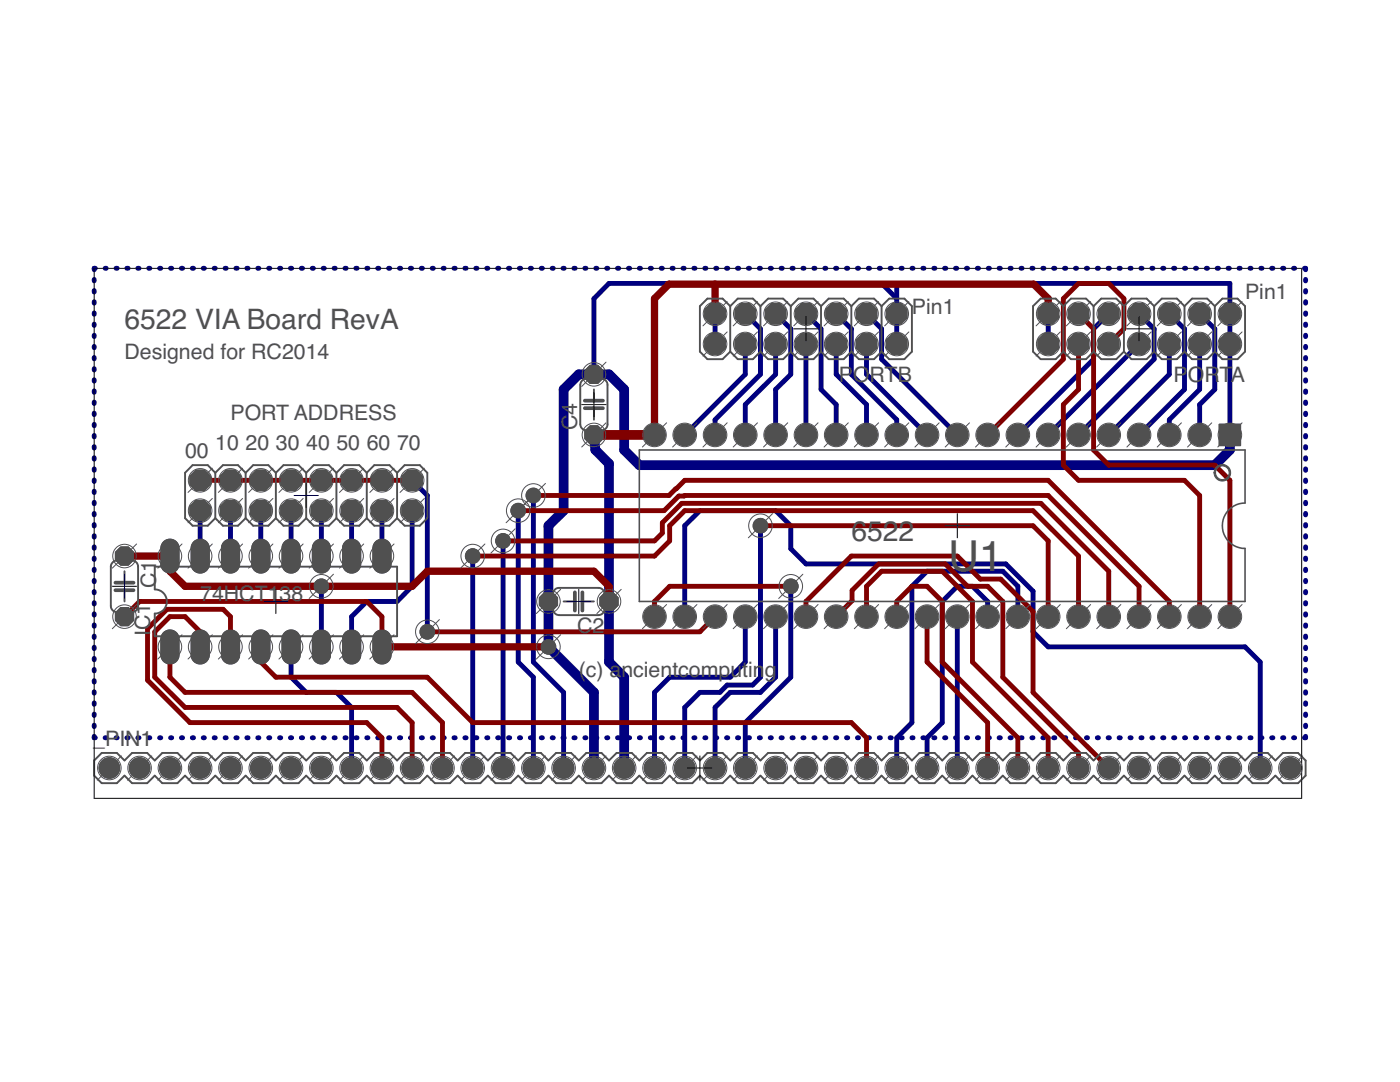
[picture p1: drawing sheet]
<svg xmlns="http://www.w3.org/2000/svg" width="279mm" height="216mm" viewBox="0 0 279 216" stroke-linecap="round" stroke-linejoin="round" font-family="sans-serif">
<defs><g id="words">
<text font-size="8.5" fill="#505050" x="189.2" y="114">U1</text>
<g font-size="5.6" fill="#505050">
<text x="24.8" y="65.6">6522 VIA Board RevA</text>
<text x="169.9" y="107.9">6522</text>
</g>
<g font-size="4.3" fill="#505050">
<text x="248.5" y="59.6">Pin1</text>
<text x="182" y="62.6">Pin1</text>
<text x="24.8" y="71.7">Designed for RC2014</text>
<text x="167.4" y="76.2">PORTB</text>
<text x="234.2" y="76.2">P</text>
<text x="237" y="76.2">O</text>
<text x="240.4" y="76.2">R</text>
<text x="243.4" y="76.2">T</text>
<text x="245.6" y="76.2">A</text>
<text x="46" y="83.8">PORT ADDRESS</text>
<text x="43" y="89.8">10</text>
<text x="49" y="89.8">20</text>
<text x="55.1" y="89.8">30</text>
<text x="61.1" y="89.8">40</text>
<text x="67.2" y="89.8">50</text>
<text x="73.2" y="89.8">60</text>
<text x="79.2" y="89.8">70</text>
<text x="115.2" y="85.9" transform="rotate(-90 115.2 85.9)">C4</text>
<text x="36.9" y="91.3">00</text>
<text x="31.2" y="117.3" transform="rotate(-90 31.2 117.3)">C1</text>
<text x="40" y="120">74HCT1</text>
<text x="55.8" y="120">38</text>
<text x="30" y="127" transform="rotate(-90 30 127)">IC1</text>
<text x="115.2" y="126.4">C2</text>
<text x="115.5" y="135.1">(c) ancientcomputin</text>
<text x="152.6" y="135.1">g</text>
<text x="18.6" y="148.9">_PIN1</text>
</g>
</g></defs>
<g fill="#505050" stroke="#505050" stroke-width=".2">
<circle cx="21.8" cy="153.2" r="2.05"/>
<circle cx="27.9" cy="153.2" r="2.05"/>
<circle cx="33.9" cy="153.2" r="2.05"/>
<circle cx="39.9" cy="153.2" r="2.05"/>
<circle cx="46" cy="153.2" r="2.05"/>
<circle cx="52" cy="153.2" r="2.05"/>
<circle cx="58.1" cy="153.2" r="2.05"/>
<circle cx="64.1" cy="153.2" r="2.05"/>
<circle cx="70.2" cy="153.2" r="2.05"/>
<circle cx="76.2" cy="153.2" r="2.05"/>
<circle cx="82.3" cy="153.2" r="2.05"/>
<circle cx="88.3" cy="153.2" r="2.05"/>
<circle cx="94.3" cy="153.2" r="2.05"/>
<circle cx="100.4" cy="153.2" r="2.05"/>
<circle cx="106.4" cy="153.2" r="2.05"/>
<circle cx="112.5" cy="153.2" r="2.05"/>
<circle cx="118.5" cy="153.2" r="2.05"/>
<circle cx="124.6" cy="153.2" r="2.05"/>
<circle cx="130.6" cy="153.2" r="2.05"/>
<circle cx="136.7" cy="153.2" r="2.05"/>
<circle cx="142.7" cy="153.2" r="2.05"/>
<circle cx="148.7" cy="153.2" r="2.05"/>
<circle cx="154.8" cy="153.2" r="2.05"/>
<circle cx="160.8" cy="153.2" r="2.05"/>
<circle cx="166.9" cy="153.2" r="2.05"/>
<circle cx="172.9" cy="153.2" r="2.05"/>
<circle cx="179" cy="153.2" r="2.05"/>
<circle cx="185" cy="153.2" r="2.05"/>
<circle cx="191.1" cy="153.2" r="2.05"/>
<circle cx="197.1" cy="153.2" r="2.05"/>
<circle cx="203.1" cy="153.2" r="2.05"/>
<circle cx="209.2" cy="153.2" r="2.05"/>
<circle cx="215.2" cy="153.2" r="2.05"/>
<circle cx="221.3" cy="153.2" r="2.05"/>
<circle cx="227.3" cy="153.2" r="2.05"/>
<circle cx="233.4" cy="153.2" r="2.05"/>
<circle cx="239.4" cy="153.2" r="2.05"/>
<circle cx="245.4" cy="153.2" r="2.05"/>
<circle cx="251.5" cy="153.2" r="2.05"/>
<circle cx="257.5" cy="153.2" r="2.05"/>
<circle cx="191.1" cy="123" r="2.14"/>
<circle cx="185" cy="123" r="2.14"/>
<circle cx="179" cy="123" r="2.14"/>
<circle cx="197.1" cy="123" r="2.14"/>
<circle cx="203.1" cy="123" r="2.14"/>
<circle cx="172.9" cy="123" r="2.14"/>
<circle cx="209.2" cy="123" r="2.14"/>
<circle cx="166.9" cy="123" r="2.14"/>
<circle cx="215.2" cy="123" r="2.14"/>
<circle cx="160.8" cy="123" r="2.14"/>
<circle cx="154.8" cy="123" r="2.14"/>
<circle cx="148.7" cy="123" r="2.14"/>
<circle cx="221.3" cy="123" r="2.14"/>
<circle cx="227.3" cy="123" r="2.14"/>
<circle cx="142.7" cy="123" r="2.14"/>
<circle cx="136.7" cy="123" r="2.14"/>
<circle cx="130.6" cy="123" r="2.14"/>
<circle cx="233.4" cy="123" r="2.14"/>
<circle cx="239.4" cy="123" r="2.14"/>
<circle cx="245.4" cy="123" r="2.14"/>
<circle cx="191.1" cy="86.8" r="2.14"/>
<circle cx="239.4" cy="86.8" r="2.14"/>
<circle cx="233.4" cy="86.8" r="2.14"/>
<circle cx="227.3" cy="86.8" r="2.14"/>
<circle cx="221.3" cy="86.8" r="2.14"/>
<circle cx="215.2" cy="86.8" r="2.14"/>
<circle cx="209.2" cy="86.8" r="2.14"/>
<circle cx="203.1" cy="86.8" r="2.14"/>
<circle cx="197.1" cy="86.8" r="2.14"/>
<circle cx="185" cy="86.8" r="2.14"/>
<circle cx="179" cy="86.8" r="2.14"/>
<circle cx="172.9" cy="86.8" r="2.14"/>
<circle cx="166.9" cy="86.8" r="2.14"/>
<circle cx="160.8" cy="86.8" r="2.14"/>
<circle cx="154.8" cy="86.8" r="2.14"/>
<circle cx="148.7" cy="86.8" r="2.14"/>
<circle cx="142.7" cy="86.8" r="2.14"/>
<circle cx="136.7" cy="86.8" r="2.14"/>
<circle cx="130.6" cy="86.8" r="2.14"/>
<circle cx="109.5" cy="129.1" r="1.46"/>
<circle cx="64.1" cy="117" r="1.46"/>
<circle cx="157.8" cy="117" r="1.46"/>
<circle cx="106.4" cy="98.9" r="1.46"/>
<circle cx="103.4" cy="101.9" r="1.46"/>
<circle cx="100.4" cy="107.9" r="1.46"/>
<circle cx="151.8" cy="104.9" r="1.46"/>
<circle cx="94.3" cy="111" r="1.46"/>
<circle cx="85.3" cy="126.1" r="1.46"/>
</g>
<g fill="#505050" stroke="#505050" stroke-width=".2">
<path d="M32.8 126.1a1.82 1.82 0 0 1 2.9 1.2v3.6a1.82 1.82 0 0 1-1.8 1.6 1.82 1.82 0 0 1-1.8-1.6v-3.6l.2-.6z"/>
<path d="M38.8 126.1a1.82 1.82 0 0 1 3 1.2v3.6a1.82 1.82 0 0 1-1.8 1.6 1.82 1.82 0 0 1-1.9-1.6v-3.6l.3-.6z"/>
<path d="M69 126.1a1.82 1.82 0 0 1 3 1.2v3.6a1.82 1.82 0 0 1-1.8 1.6 1.82 1.82 0 0 1-1.8-1.6v-3.6l.2-.6z"/>
<path d="M74.8 126.4a1.82 1.82 0 0 1 2-.6 1.82 1.82 0 0 1 1.2 1.5v3.6a1.82 1.82 0 0 1-1.8 1.6 1.82 1.82 0 0 1-1.8-1.6v-3.6z"/>
<path d="M44.9 126.1a1.82 1.82 0 0 1 2.9 1.2v3.6a1.82 1.82 0 0 1-1.8 1.6 1.82 1.82 0 0 1-1.8-1.6v-3.6l.2-.6z"/>
<path d="M50.9 126.1a1.82 1.82 0 0 1 3 1.2v3.6a1.82 1.82 0 0 1-1.8 1.6 1.82 1.82 0 0 1-1.9-1.6v-3.6l.3-.6z"/>
<path d="M62.7 126.4a1.82 1.82 0 0 1 2-.6 1.82 1.82 0 0 1 1.3 1.5v3.6a1.82 1.82 0 0 1-1.9 1.6 1.82 1.82 0 0 1-1.8-1.6v-3.6z"/>
<path d="M56.9 126.1a1.82 1.82 0 0 1 3 1.2v3.6a1.82 1.82 0 0 1-1.8 1.6 1.82 1.82 0 0 1-1.8-1.6v-3.6l.2-.6z"/>
<path d="M74.8 108.2a1.82 1.82 0 0 1 2-.5 1.82 1.82 0 0 1 1.2 1.5v3.5a1.82 1.82 0 0 1-1.8 1.7 1.82 1.82 0 0 1-1.8-1.7v-3.5z"/>
<path d="M68.8 108.2a1.82 1.82 0 0 1 1.9-.5 1.82 1.82 0 0 1 1.3 1.5v3.5a1.82 1.82 0 0 1-1.8 1.7 1.82 1.82 0 0 1-1.8-1.7v-3.5z"/>
<path d="M62.7 108.2a1.82 1.82 0 0 1 2-.5 1.82 1.82 0 0 1 1.3 1.5v3.5a1.82 1.82 0 0 1-1.9 1.7 1.82 1.82 0 0 1-1.8-1.7v-3.5z"/>
<path d="M56.7 108.2a1.82 1.82 0 0 1 1.9-.5 1.82 1.82 0 0 1 1.3 1.5v3.5a1.82 1.82 0 0 1-1.8 1.7 1.82 1.82 0 0 1-1.8-1.7v-3.5z"/>
<path d="M50.7 108.2a1.82 1.82 0 0 1 1.9-.5 1.82 1.82 0 0 1 1.3 1.5v3.5a1.82 1.82 0 0 1-1.8 1.7 1.82 1.82 0 0 1-1.9-1.7v-3.5z"/>
<path d="M44.6 108.2a1.82 1.82 0 0 1 1.9-.5 1.82 1.82 0 0 1 1.3 1.5v3.5a1.82 1.82 0 0 1-1.8 1.7 1.82 1.82 0 0 1-1.8-1.7v-3.5z"/>
<path d="M38.5 108.2a1.82 1.82 0 0 1 2-.5 1.82 1.82 0 0 1 1.3 1.5v3.5a1.82 1.82 0 0 1-1.8 1.7 1.82 1.82 0 0 1-1.9-1.7v-3.5z"/>
<path d="M32.5 108.2a1.82 1.82 0 0 1 1.9-.5 1.82 1.82 0 0 1 1.3 1.5v3.5a1.82 1.82 0 0 1-1.8 1.7 1.82 1.82 0 0 1-1.8-1.7v-3.5z"/>
<path d="M243.3 84.6h4.3v4.3h-4.3z"/>
<circle cx="24.8" cy="111" r="1.97"/>
<circle cx="24.8" cy="123" r="1.97"/>
<circle cx="121.5" cy="120" r="1.97"/>
<circle cx="109.5" cy="120" r="1.97"/>
<circle cx="118.5" cy="86.8" r="1.97"/>
<circle cx="118.5" cy="74.7" r="1.97"/>
<circle cx="39.9" cy="101.9" r="2.22"/>
<circle cx="39.9" cy="95.8" r="2.22"/>
<circle cx="46" cy="101.9" r="2.22"/>
<circle cx="46" cy="95.8" r="2.22"/>
<circle cx="52" cy="101.9" r="2.22"/>
<circle cx="52" cy="95.8" r="2.22"/>
<circle cx="58.1" cy="101.9" r="2.22"/>
<circle cx="58.1" cy="95.8" r="2.22"/>
<circle cx="64.1" cy="101.9" r="2.22"/>
<circle cx="64.1" cy="95.8" r="2.22"/>
<circle cx="70.2" cy="101.9" r="2.22"/>
<circle cx="70.2" cy="95.8" r="2.22"/>
<circle cx="76.2" cy="101.9" r="2.22"/>
<circle cx="76.2" cy="95.8" r="2.22"/>
<circle cx="82.3" cy="101.9" r="2.22"/>
<circle cx="82.3" cy="95.8" r="2.22"/>
<circle cx="245.4" cy="62.6" r="2.22"/>
<circle cx="245.4" cy="68.6" r="2.22"/>
<circle cx="239.4" cy="62.6" r="2.22"/>
<circle cx="239.4" cy="68.6" r="2.22"/>
<circle cx="233.4" cy="62.6" r="2.22"/>
<circle cx="233.4" cy="68.6" r="2.22"/>
<circle cx="227.3" cy="62.6" r="2.22"/>
<circle cx="227.3" cy="68.6" r="2.22"/>
<circle cx="221.3" cy="62.6" r="2.22"/>
<circle cx="221.3" cy="68.6" r="2.22"/>
<circle cx="215.2" cy="62.6" r="2.22"/>
<circle cx="215.2" cy="68.6" r="2.22"/>
<circle cx="209.2" cy="62.6" r="2.22"/>
<circle cx="209.2" cy="68.6" r="2.22"/>
<circle cx="179" cy="62.6" r="2.22"/>
<circle cx="179" cy="68.6" r="2.22"/>
<circle cx="172.9" cy="62.6" r="2.22"/>
<circle cx="172.9" cy="68.6" r="2.22"/>
<circle cx="166.9" cy="62.6" r="2.22"/>
<circle cx="166.9" cy="68.6" r="2.22"/>
<circle cx="160.8" cy="62.6" r="2.22"/>
<circle cx="160.8" cy="68.6" r="2.22"/>
<circle cx="154.8" cy="62.6" r="2.22"/>
<circle cx="154.8" cy="68.6" r="2.22"/>
<circle cx="148.7" cy="62.6" r="2.22"/>
<circle cx="148.7" cy="68.6" r="2.22"/>
<circle cx="142.7" cy="62.6" r="2.22"/>
<circle cx="142.7" cy="68.6" r="2.22"/>
</g>
<g fill="none" stroke="#000080" stroke-width=".97">
<path d="M18.8 55.8v.2M18.8 58v.3M19 53.5h-.2v.3M21 53.5h.2M23.2 53.5h.2M25.3 53.5h.3M27.5 53.5h.2M29.7 53.5h.2M31.9 53.5h.2M34 53.5h.3M36.2 53.5h.2M38.4 53.5h.2"/>
<path d="M40.6 53.5h.2M42.7 53.5h.3M44.9 53.5h.2M47.1 53.5h.2M49.3 53.5h.2M51.4 53.5h.3M53.6 53.5h.2M55.8 53.5h.2M58 53.5h.2M60.1 53.5h.3M62.3 53.5h.2M64.5 53.5h.2"/>
<path d="M66.7 53.5h.2M68.8 53.5h.3M71 53.5h.3M73.2 53.5h.2M75.4 53.5h.2M77.6 53.5h.2M79.7 53.5h.3M81.9 53.5h.2M84.1 53.5h.2M86.3 53.5h.2M88.4 53.5h.3M90.6 53.5h.2"/>
<path d="M92.8 53.5h.2M95 53.5h.2M97.1 53.5h.3M99.3 53.5h.2M101.5 53.5h.2M103.7 53.5h.2M105.8 53.5h.3M108 53.5h.2M110.2 53.5h.2M112.4 53.5h.2M114.5 53.5h.3M116.7 53.5h.2"/>
<path d="M118.9 53.5h.2M121.1 53.5h.2M123.2 53.5h.3M125.4 53.5h.3M127.6 53.5h.2M129.8 53.5h.2M132 53.5h.2M134.1 53.5h.3M136.3 53.5h.2M138.5 53.5h.2M140.7 53.5h.2M142.8 53.5h.3"/>
<path d="M145 53.5h.2M147.2 53.5h.2M149.4 53.5h.2M151.5 53.5h.3M153.7 53.5h.2M155.9 53.5h.2M158.1 53.5h.2M160.2 53.5h.3M162.4 53.5h.2M164.6 53.5h.2M166.8 53.5h.2M168.9 53.5h.3"/>
<path d="M171.1 53.5h.2M173.3 53.5h.2M175.5 53.5h.2M177.6 53.5h.3M179 59.6l-3.1-3h-54.4l-3 3v15.1M179.8 53.5h.3M182 53.5h.2M184.2 53.5h.2M186.4 53.5h.2M188.5 53.5h.3M190.7 53.5h.2M192.9 53.5h.2"/>
<path d="M195.1 53.5h.2M197.2 53.5h.3M199.4 53.5h.2M201.6 53.5h.2M203.8 53.5h.2M205.9 53.5h.3M208.1 53.5h.2M210.3 53.5h.2M212.4 53.5h.3M214.6 53.5h.3M216.8 53.5h.2M219 53.5h.2"/>
<path d="M221.1 53.5h.3M223.3 53.5h.3M225.5 53.5h.2M227.7 53.5h.2M229.9 53.5h.2M232 53.5h.3M234.2 53.5h.3M236.4 53.5h.2M238.6 53.5h.2M240.7 53.5h.3M242.9 53.5h.3M245.1 53.5h.2"/>
<path d="M247.3 53.5h.2M249.4 53.5h.3M251.6 53.5h.3M253.8 53.5h.2M256 53.5h.2M258.1 53.5h.3M260.3 53.5h.3v.3M260.6 55.8v.2M260.6 58v.3M18.8 60.2v.3M18.8 62.4v.3M18.8 64.7v.2"/>
<path d="M18.8 66.9v.3M18.8 69.1v.3M18.8 71.3v.3M18.8 73.6v.2M18.8 75.8v.3M18.8 78v.3M142.7 62.6v6M148.7 62.6l3.1 3v9.1l-9.1 9.1v3M148.7 68.6v6.1l-12 12.1M154.8 68.6v6.1l-6.1 6v6.1M154.8 62.6l3 3v9.1l-3 3v9.1M160.8 62.6l3.1 3v12.1l3 3v6.1"/>
<path d="M160.8 68.6v18.2M166.9 62.6l3 3v9.1l9.1 9.1v3M166.9 68.6v6.1l6 6v6.1M172.9 62.6l3 3v6.1l15.2 15.1M172.9 68.6v6.1l12.1 12.1M179 68.6v-12h66.4v30.2M209.2 62.6v6M221.3 62.6l-3.1 3v6.1l-15.1 15.1M227.3 62.6l3 3v6.1l-15.1 15.1M227.3 68.6l-18.1 18.2M233.4 68.6v6.1l-12.1 12.1M233.4 62.6l3 3v12.1l-9.1 9.1"/>
<path d="M239.4 68.6v9.1l-6 6.1v3M239.4 62.6l3 3v12.1l-3 3v6.1M260.6 60.2v.3M260.6 62.4v.3M260.6 64.7v.2M260.6 66.9v.3M260.6 69.1v.3M260.6 71.3v.3M260.6 73.6v.2M260.6 75.8v.3M260.6 78v.3M18.8 80.2v.3"/>
<path d="M18.8 82.4v.3M18.8 84.7v.3M18.8 86.9v.3M18.8 89.1v.3M18.8 91.3v.3M18.8 93.6v.3M18.8 95.8v.3M18.8 98v.3M82.3 95.8l3 3.1v27.2M106.4 98.9v33.2l6.1 6.1v15M260.6 80.2v.3M260.6 82.4v.3"/>
<path d="M260.6 84.7v.3M260.6 86.9v.3M260.6 89.1v.3M260.6 91.3v.3M260.6 93.6v.3M260.6 95.8v.3M260.6 98v.3M18.8 100.2v.3M18.8 102.4v.3M18.8 104.7v.3M18.8 106.9v.3M18.8 109.1v.3"/>
<path d="M18.8 111.4v.2M18.8 113.6v.3M18.8 115.8v.3M18.8 118v.3M39.9 101.9v9.1M46 101.9v9.1M52 101.9v9.1M58.1 101.9v9.1M64.1 101.9v9.1M64.1 117v12.1M70.2 101.9v9.1M76.2 101.9v9.1"/>
<path d="M82.3 101.9v15.1l-3.1 3h-6l-3 3v6.1M94.3 111v42.2M100.4 107.9v45.3M103.4 101.9v30.2l3 3v18.1M151.8 104.9v30.2l-1.6 1.6h-5.1l-1.4 1.5h-4l-3 3v12M157.8 117v18.1l-9.1 9.1v9M260.6 100.2v.3M260.6 102.4v.3M260.6 104.7v.3M260.6 106.9v.3M260.6 109.1v.3M260.6 111.4v.2"/>
<path d="M260.6 113.6v.3M260.6 115.8v.3M260.6 118v.3M18.8 120.2v.3M18.8 122.5v.2M18.8 124.7v.3M18.8 126.9v.3M18.8 129.1v.3M18.8 131.4v.3M18.8 133.6v.3M18.8 135.8v.3M18.8 138v.3"/>
<path d="M58.1 129.1v6l3 3.1h6l3.1 3v12M136.7 123v-18.1l3-3h15.1l3 3v4.6l3 3h39.9l5.5 5.5v8.1l3 3h39.3l3 3v21.1M148.7 123v9.1l-3 3h-12.1l-3 3.1v15M154.8 123v12.1l-3 3.1h-6.1l-3 3v12M191.1 123v30.2M197.1 123v-3l-3-3h-3l-3.1 3v24.2l-3 3v6M203.1 123v-6l-3-3h-15.1l-3 3v27.2l-3 3v6M260.6 120.2v.3M260.6 122.5v.2M260.6 124.7v.3M260.6 126.9v.3M260.6 129.1v.3"/>
<path d="M260.6 131.4v.3M260.6 133.6v.3M260.6 135.8v.3M260.6 138v.3M18.8 140.3v.2M18.8 142.5v.3M18.8 144.7v.3M18.8 146.9v.3h.2M21 147.2h.2M23.2 147.2h.2M25.3 147.2h.3M27.5 147.2h.2"/>
<path d="M29.7 147.2h.2M31.9 147.2h.2M34 147.2h.3M36.2 147.2h.2M38.4 147.2h.2M40.6 147.2h.2M42.7 147.2h.3M44.9 147.2h.2M47.1 147.2h.2M49.3 147.2h.2M51.4 147.2h.3M53.6 147.2h.2"/>
<path d="M55.8 147.2h.2M58 147.2h.2M60.1 147.2h.3M62.3 147.2h.2M64.5 147.2h.2M66.7 147.2h.2M68.8 147.2h.3M71 147.2h.3M73.2 147.2h.2M75.4 147.2h.2M77.6 147.2h.2M79.7 147.2h.3"/>
<path d="M81.9 147.2h.2M84.1 147.2h.2M86.3 147.2h.2M88.4 147.2h.3M90.6 147.2h.2M92.8 147.2h.2M95 147.2h.2M97.1 147.2h.3M99.3 147.2h.2M101.5 147.2h.2M103.7 147.2h.2M105.8 147.2h.3"/>
<path d="M108 147.2h.2M110.2 147.2h.2M112.4 147.2h.2M114.5 147.2h.3M116.7 147.2h.2M118.9 147.2h.2M121.1 147.2h.2M123.2 147.2h.3M125.4 147.2h.3M127.6 147.2h.2M129.8 147.2h.2M132 147.2h.2"/>
<path d="M134.1 147.2h.3M136.3 147.2h.2M138.5 147.2h.2M140.7 147.2h.2M142.8 147.2h.3M145 147.2h.2M147.2 147.2h.2M149.4 147.2h.2M151.5 147.2h.3M153.7 147.2h.2M155.9 147.2h.2M158.1 147.2h.2"/>
<path d="M160.2 147.2h.3M162.4 147.2h.2M164.6 147.2h.2M166.8 147.2h.2M168.9 147.2h.3M171.1 147.2h.2M173.3 147.2h.2M175.5 147.2h.2M177.6 147.2h.3M179.8 147.2h.3M182 147.2h.2M184.2 147.2h.2"/>
<path d="M186.4 147.2h.2M188.5 147.2h.3M190.7 147.2h.2M192.9 147.2h.2M195.1 147.2h.2M197.2 147.2h.3M199.4 147.2h.2M201.6 147.2h.2M203.8 147.2h.2M205.9 147.2h.3M208.1 147.2h.2M210.3 147.2h.2"/>
<path d="M212.4 147.2h.3M214.6 147.2h.3M216.8 147.2h.2M219 147.2h.2M221.1 147.2h.3M223.3 147.2h.3M225.5 147.2h.2M227.7 147.2h.2M229.9 147.2h.2M232 147.2h.3M234.2 147.2h.3M236.4 147.2h.2"/>
<path d="M238.6 147.2h.2M240.7 147.2h.3M242.9 147.2h.3M245.1 147.2h.2M247.3 147.2h.2M249.4 147.2h.3M251.6 147.2h.3M253.8 147.2h.2M256 147.2h.2M258.1 147.2h.3M260.6 146.9v.3h-.3M260.6 140.3v.2"/>
<path d="M260.6 142.5v.3M260.6 144.7v.3"/>
</g>
<path d="M118.5 86.8l.3 3 2.7 2.7v39.6l3.1 3v18.1M245.4 86.8v3l-3 3h-114.8l-3-3v-12.1l-3.1-3h-6l-3 3v24.2l-3 3v24.2l9 9.1v15" fill="none" stroke="#000080" stroke-width="1.9"/>
<circle cx="21.8" cy="153.2" r="1.82" fill="#008000" stroke="#008000" stroke-width=".2"/>
<circle cx="21.8" cy="153.2" r="1.21" fill="#fff" stroke="#000" stroke-width=".2"/>
<circle cx="27.9" cy="153.2" r="1.82" fill="#008000" stroke="#008000" stroke-width=".2"/>
<circle cx="27.9" cy="153.2" r="1.21" fill="#fff" stroke="#000" stroke-width=".2"/>
<circle cx="33.9" cy="153.2" r="1.82" fill="#008000" stroke="#008000" stroke-width=".2"/>
<circle cx="33.9" cy="153.2" r="1.21" fill="#fff" stroke="#000" stroke-width=".2"/>
<circle cx="39.9" cy="153.2" r="1.82" fill="#008000" stroke="#008000" stroke-width=".2"/>
<circle cx="39.9" cy="153.2" r="1.21" fill="#fff" stroke="#000" stroke-width=".2"/>
<circle cx="46" cy="153.2" r="1.82" fill="#008000" stroke="#008000" stroke-width=".2"/>
<circle cx="46" cy="153.2" r="1.21" fill="#fff" stroke="#000" stroke-width=".2"/>
<circle cx="52" cy="153.2" r="1.82" fill="#008000" stroke="#008000" stroke-width=".2"/>
<circle cx="52" cy="153.2" r="1.21" fill="#fff" stroke="#000" stroke-width=".2"/>
<circle cx="58.1" cy="153.2" r="1.82" fill="#008000" stroke="#008000" stroke-width=".2"/>
<circle cx="58.1" cy="153.2" r="1.21" fill="#fff" stroke="#000" stroke-width=".2"/>
<circle cx="64.1" cy="153.2" r="1.82" fill="#008000" stroke="#008000" stroke-width=".2"/>
<circle cx="64.1" cy="153.2" r="1.21" fill="#fff" stroke="#000" stroke-width=".2"/>
<circle cx="70.2" cy="153.2" r="1.82" fill="#008000" stroke="#008000" stroke-width=".2"/>
<circle cx="70.2" cy="153.2" r="1.21" fill="#fff" stroke="#000" stroke-width=".2"/>
<circle cx="76.2" cy="153.2" r="1.82" fill="#008000" stroke="#008000" stroke-width=".2"/>
<circle cx="76.2" cy="153.2" r="1.21" fill="#fff" stroke="#000" stroke-width=".2"/>
<circle cx="82.3" cy="153.2" r="1.82" fill="#008000" stroke="#008000" stroke-width=".2"/>
<circle cx="82.3" cy="153.2" r="1.21" fill="#fff" stroke="#000" stroke-width=".2"/>
<circle cx="88.3" cy="153.2" r="1.82" fill="#008000" stroke="#008000" stroke-width=".2"/>
<circle cx="88.3" cy="153.2" r="1.21" fill="#fff" stroke="#000" stroke-width=".2"/>
<circle cx="94.3" cy="153.2" r="1.82" fill="#008000" stroke="#008000" stroke-width=".2"/>
<circle cx="94.3" cy="153.2" r="1.21" fill="#fff" stroke="#000" stroke-width=".2"/>
<circle cx="100.4" cy="153.2" r="1.82" fill="#008000" stroke="#008000" stroke-width=".2"/>
<circle cx="100.4" cy="153.2" r="1.21" fill="#fff" stroke="#000" stroke-width=".2"/>
<circle cx="106.4" cy="153.2" r="1.82" fill="#008000" stroke="#008000" stroke-width=".2"/>
<circle cx="106.4" cy="153.2" r="1.21" fill="#fff" stroke="#000" stroke-width=".2"/>
<circle cx="112.5" cy="153.2" r="1.82" fill="#008000" stroke="#008000" stroke-width=".2"/>
<circle cx="112.5" cy="153.2" r="1.21" fill="#fff" stroke="#000" stroke-width=".2"/>
<circle cx="118.5" cy="153.2" r="1.82" fill="#008000" stroke="#008000" stroke-width=".2"/>
<circle cx="118.5" cy="153.2" r="1.21" fill="#fff" stroke="#000" stroke-width=".2"/>
<circle cx="124.6" cy="153.2" r="1.82" fill="#008000" stroke="#008000" stroke-width=".2"/>
<circle cx="124.6" cy="153.2" r="1.21" fill="#fff" stroke="#000" stroke-width=".2"/>
<circle cx="130.6" cy="153.2" r="1.82" fill="#008000" stroke="#008000" stroke-width=".2"/>
<circle cx="130.6" cy="153.2" r="1.21" fill="#fff" stroke="#000" stroke-width=".2"/>
<circle cx="136.7" cy="153.2" r="1.82" fill="#008000" stroke="#008000" stroke-width=".2"/>
<circle cx="136.7" cy="153.2" r="1.21" fill="#fff" stroke="#000" stroke-width=".2"/>
<circle cx="142.7" cy="153.2" r="1.82" fill="#008000" stroke="#008000" stroke-width=".2"/>
<circle cx="142.7" cy="153.2" r="1.21" fill="#fff" stroke="#000" stroke-width=".2"/>
<circle cx="148.7" cy="153.2" r="1.82" fill="#008000" stroke="#008000" stroke-width=".2"/>
<circle cx="148.7" cy="153.2" r="1.21" fill="#fff" stroke="#000" stroke-width=".2"/>
<circle cx="154.8" cy="153.2" r="1.82" fill="#008000" stroke="#008000" stroke-width=".2"/>
<circle cx="154.8" cy="153.2" r="1.21" fill="#fff" stroke="#000" stroke-width=".2"/>
<circle cx="160.8" cy="153.2" r="1.82" fill="#008000" stroke="#008000" stroke-width=".2"/>
<circle cx="160.8" cy="153.2" r="1.21" fill="#fff" stroke="#000" stroke-width=".2"/>
<circle cx="166.9" cy="153.2" r="1.82" fill="#008000" stroke="#008000" stroke-width=".2"/>
<circle cx="166.9" cy="153.2" r="1.21" fill="#fff" stroke="#000" stroke-width=".2"/>
<circle cx="172.9" cy="153.2" r="1.82" fill="#008000" stroke="#008000" stroke-width=".2"/>
<circle cx="172.9" cy="153.2" r="1.21" fill="#fff" stroke="#000" stroke-width=".2"/>
<circle cx="179" cy="153.2" r="1.82" fill="#008000" stroke="#008000" stroke-width=".2"/>
<circle cx="179" cy="153.2" r="1.21" fill="#fff" stroke="#000" stroke-width=".2"/>
<circle cx="185" cy="153.2" r="1.82" fill="#008000" stroke="#008000" stroke-width=".2"/>
<circle cx="185" cy="153.2" r="1.21" fill="#fff" stroke="#000" stroke-width=".2"/>
<circle cx="191.1" cy="153.2" r="1.82" fill="#008000" stroke="#008000" stroke-width=".2"/>
<circle cx="191.1" cy="153.2" r="1.21" fill="#fff" stroke="#000" stroke-width=".2"/>
<circle cx="197.1" cy="153.2" r="1.82" fill="#008000" stroke="#008000" stroke-width=".2"/>
<circle cx="197.1" cy="153.2" r="1.21" fill="#fff" stroke="#000" stroke-width=".2"/>
<circle cx="203.1" cy="153.2" r="1.82" fill="#008000" stroke="#008000" stroke-width=".2"/>
<circle cx="203.1" cy="153.2" r="1.21" fill="#fff" stroke="#000" stroke-width=".2"/>
<circle cx="209.2" cy="153.2" r="1.82" fill="#008000" stroke="#008000" stroke-width=".2"/>
<circle cx="209.2" cy="153.2" r="1.21" fill="#fff" stroke="#000" stroke-width=".2"/>
<circle cx="215.2" cy="153.2" r="1.82" fill="#008000" stroke="#008000" stroke-width=".2"/>
<circle cx="215.2" cy="153.2" r="1.21" fill="#fff" stroke="#000" stroke-width=".2"/>
<circle cx="221.3" cy="153.2" r="1.82" fill="#008000" stroke="#008000" stroke-width=".2"/>
<circle cx="221.3" cy="153.2" r="1.21" fill="#fff" stroke="#000" stroke-width=".2"/>
<circle cx="227.3" cy="153.2" r="1.82" fill="#008000" stroke="#008000" stroke-width=".2"/>
<circle cx="227.3" cy="153.2" r="1.21" fill="#fff" stroke="#000" stroke-width=".2"/>
<circle cx="233.4" cy="153.2" r="1.82" fill="#008000" stroke="#008000" stroke-width=".2"/>
<circle cx="233.4" cy="153.2" r="1.21" fill="#fff" stroke="#000" stroke-width=".2"/>
<circle cx="239.4" cy="153.2" r="1.82" fill="#008000" stroke="#008000" stroke-width=".2"/>
<circle cx="239.4" cy="153.2" r="1.21" fill="#fff" stroke="#000" stroke-width=".2"/>
<circle cx="245.4" cy="153.2" r="1.82" fill="#008000" stroke="#008000" stroke-width=".2"/>
<circle cx="245.4" cy="153.2" r="1.21" fill="#fff" stroke="#000" stroke-width=".2"/>
<circle cx="251.5" cy="153.2" r="1.82" fill="#008000" stroke="#008000" stroke-width=".2"/>
<circle cx="251.5" cy="153.2" r="1.21" fill="#fff" stroke="#000" stroke-width=".2"/>
<circle cx="257.5" cy="153.2" r="1.82" fill="#008000" stroke="#008000" stroke-width=".2"/>
<circle cx="257.5" cy="153.2" r="1.21" fill="#fff" stroke="#000" stroke-width=".2"/>
<circle cx="24.8" cy="111" r="1.7" fill="#008000" stroke="#008000" stroke-width=".2"/>
<circle cx="24.8" cy="111" r=".97" fill="#fff" stroke="#000" stroke-width=".2"/>
<circle cx="24.8" cy="123" r="1.7" fill="#008000" stroke="#008000" stroke-width=".2"/>
<circle cx="24.8" cy="123" r=".97" fill="#fff" stroke="#000" stroke-width=".2"/>
<circle cx="121.5" cy="120" r="1.7" fill="#008000" stroke="#008000" stroke-width=".2"/>
<circle cx="121.5" cy="120" r=".97" fill="#fff" stroke="#000" stroke-width=".2"/>
<circle cx="109.5" cy="120" r="1.7" fill="#008000" stroke="#008000" stroke-width=".2"/>
<circle cx="109.5" cy="120" r=".97" fill="#fff" stroke="#000" stroke-width=".2"/>
<circle cx="118.5" cy="86.8" r="1.7" fill="#008000" stroke="#008000" stroke-width=".2"/>
<circle cx="118.5" cy="86.8" r=".97" fill="#fff" stroke="#000" stroke-width=".2"/>
<circle cx="118.5" cy="74.7" r="1.7" fill="#008000" stroke="#008000" stroke-width=".2"/>
<circle cx="118.5" cy="74.7" r=".97" fill="#fff" stroke="#000" stroke-width=".2"/>
<path d="M33.9 127.5v3.2" fill="none" stroke="#008000" stroke-width="3.2"/>
<circle cx="33.9" cy="129.1" r=".97" fill="#fff" stroke="#000" stroke-width=".2"/>
<path d="M39.9 127.5v3.2" fill="none" stroke="#008000" stroke-width="3.2"/>
<circle cx="39.9" cy="129.1" r=".97" fill="#fff" stroke="#000" stroke-width=".2"/>
<path d="M70.2 127.5v3.2" fill="none" stroke="#008000" stroke-width="3.2"/>
<circle cx="70.2" cy="129.1" r=".97" fill="#fff" stroke="#000" stroke-width=".2"/>
<path d="M76.2 127.5v3.2" fill="none" stroke="#008000" stroke-width="3.2"/>
<circle cx="76.2" cy="129.1" r=".97" fill="#fff" stroke="#000" stroke-width=".2"/>
<path d="M46 127.5v3.2" fill="none" stroke="#008000" stroke-width="3.2"/>
<circle cx="46" cy="129.1" r=".97" fill="#fff" stroke="#000" stroke-width=".2"/>
<path d="M52 127.5v3.2" fill="none" stroke="#008000" stroke-width="3.2"/>
<circle cx="52" cy="129.1" r=".97" fill="#fff" stroke="#000" stroke-width=".2"/>
<path d="M64.1 127.5v3.2" fill="none" stroke="#008000" stroke-width="3.2"/>
<circle cx="64.1" cy="129.1" r=".97" fill="#fff" stroke="#000" stroke-width=".2"/>
<path d="M58.1 127.5v3.2" fill="none" stroke="#008000" stroke-width="3.2"/>
<circle cx="58.1" cy="129.1" r=".97" fill="#fff" stroke="#000" stroke-width=".2"/>
<path d="M76.2 109.4v3.1" fill="none" stroke="#008000" stroke-width="3.2"/>
<circle cx="76.2" cy="111" r=".97" fill="#fff" stroke="#000" stroke-width=".2"/>
<path d="M70.2 109.4v3.1" fill="none" stroke="#008000" stroke-width="3.2"/>
<circle cx="70.2" cy="111" r=".97" fill="#fff" stroke="#000" stroke-width=".2"/>
<path d="M64.1 109.4v3.1" fill="none" stroke="#008000" stroke-width="3.2"/>
<circle cx="64.1" cy="111" r=".97" fill="#fff" stroke="#000" stroke-width=".2"/>
<path d="M58.1 109.4v3.1" fill="none" stroke="#008000" stroke-width="3.2"/>
<circle cx="58.1" cy="111" r=".97" fill="#fff" stroke="#000" stroke-width=".2"/>
<path d="M52 109.4v3.1" fill="none" stroke="#008000" stroke-width="3.2"/>
<circle cx="52" cy="111" r=".97" fill="#fff" stroke="#000" stroke-width=".2"/>
<path d="M46 109.4v3.1" fill="none" stroke="#008000" stroke-width="3.2"/>
<circle cx="46" cy="111" r=".97" fill="#fff" stroke="#000" stroke-width=".2"/>
<path d="M39.9 109.4v3.1" fill="none" stroke="#008000" stroke-width="3.2"/>
<circle cx="39.9" cy="111" r=".97" fill="#fff" stroke="#000" stroke-width=".2"/>
<path d="M33.9 109.4v3.1" fill="none" stroke="#008000" stroke-width="3.2"/>
<circle cx="33.9" cy="111" r=".97" fill="#fff" stroke="#000" stroke-width=".2"/>
<circle cx="39.9" cy="101.9" r="1.97" fill="#008000" stroke="#008000" stroke-width=".2"/>
<circle cx="39.9" cy="101.9" r="1.21" fill="#fff" stroke="#000" stroke-width=".2"/>
<circle cx="39.9" cy="95.8" r="1.97" fill="#008000" stroke="#008000" stroke-width=".2"/>
<circle cx="39.9" cy="95.8" r="1.21" fill="#fff" stroke="#000" stroke-width=".2"/>
<circle cx="46" cy="101.9" r="1.97" fill="#008000" stroke="#008000" stroke-width=".2"/>
<circle cx="46" cy="101.9" r="1.21" fill="#fff" stroke="#000" stroke-width=".2"/>
<circle cx="46" cy="95.8" r="1.97" fill="#008000" stroke="#008000" stroke-width=".2"/>
<circle cx="46" cy="95.8" r="1.21" fill="#fff" stroke="#000" stroke-width=".2"/>
<circle cx="52" cy="101.9" r="1.97" fill="#008000" stroke="#008000" stroke-width=".2"/>
<circle cx="52" cy="101.9" r="1.21" fill="#fff" stroke="#000" stroke-width=".2"/>
<circle cx="52" cy="95.8" r="1.97" fill="#008000" stroke="#008000" stroke-width=".2"/>
<circle cx="52" cy="95.8" r="1.21" fill="#fff" stroke="#000" stroke-width=".2"/>
<circle cx="58.1" cy="101.9" r="1.97" fill="#008000" stroke="#008000" stroke-width=".2"/>
<circle cx="58.1" cy="101.9" r="1.21" fill="#fff" stroke="#000" stroke-width=".2"/>
<circle cx="58.1" cy="95.8" r="1.97" fill="#008000" stroke="#008000" stroke-width=".2"/>
<circle cx="58.1" cy="95.8" r="1.21" fill="#fff" stroke="#000" stroke-width=".2"/>
<circle cx="64.1" cy="101.9" r="1.97" fill="#008000" stroke="#008000" stroke-width=".2"/>
<circle cx="64.1" cy="101.9" r="1.21" fill="#fff" stroke="#000" stroke-width=".2"/>
<circle cx="64.1" cy="95.8" r="1.97" fill="#008000" stroke="#008000" stroke-width=".2"/>
<circle cx="64.1" cy="95.8" r="1.21" fill="#fff" stroke="#000" stroke-width=".2"/>
<circle cx="70.2" cy="101.9" r="1.97" fill="#008000" stroke="#008000" stroke-width=".2"/>
<circle cx="70.2" cy="101.9" r="1.21" fill="#fff" stroke="#000" stroke-width=".2"/>
<circle cx="70.2" cy="95.8" r="1.97" fill="#008000" stroke="#008000" stroke-width=".2"/>
<circle cx="70.2" cy="95.8" r="1.21" fill="#fff" stroke="#000" stroke-width=".2"/>
<circle cx="76.2" cy="101.9" r="1.97" fill="#008000" stroke="#008000" stroke-width=".2"/>
<circle cx="76.2" cy="101.9" r="1.21" fill="#fff" stroke="#000" stroke-width=".2"/>
<circle cx="76.2" cy="95.8" r="1.97" fill="#008000" stroke="#008000" stroke-width=".2"/>
<circle cx="76.2" cy="95.8" r="1.21" fill="#fff" stroke="#000" stroke-width=".2"/>
<circle cx="82.3" cy="101.9" r="1.97" fill="#008000" stroke="#008000" stroke-width=".2"/>
<circle cx="82.3" cy="101.9" r="1.21" fill="#fff" stroke="#000" stroke-width=".2"/>
<circle cx="82.3" cy="95.8" r="1.97" fill="#008000" stroke="#008000" stroke-width=".2"/>
<circle cx="82.3" cy="95.8" r="1.21" fill="#fff" stroke="#000" stroke-width=".2"/>
<circle cx="191.1" cy="123" r="1.91" fill="#008000" stroke="#008000" stroke-width=".2"/>
<circle cx="191.1" cy="123" r="1.06" fill="#fff" stroke="#000" stroke-width=".2"/>
<circle cx="185" cy="123" r="1.91" fill="#008000" stroke="#008000" stroke-width=".2"/>
<circle cx="185" cy="123" r="1.06" fill="#fff" stroke="#000" stroke-width=".2"/>
<circle cx="179" cy="123" r="1.91" fill="#008000" stroke="#008000" stroke-width=".2"/>
<circle cx="179" cy="123" r="1.06" fill="#fff" stroke="#000" stroke-width=".2"/>
<circle cx="197.1" cy="123" r="1.91" fill="#008000" stroke="#008000" stroke-width=".2"/>
<circle cx="197.1" cy="123" r="1.06" fill="#fff" stroke="#000" stroke-width=".2"/>
<circle cx="203.1" cy="123" r="1.91" fill="#008000" stroke="#008000" stroke-width=".2"/>
<circle cx="203.1" cy="123" r="1.06" fill="#fff" stroke="#000" stroke-width=".2"/>
<circle cx="172.9" cy="123" r="1.91" fill="#008000" stroke="#008000" stroke-width=".2"/>
<circle cx="172.9" cy="123" r="1.06" fill="#fff" stroke="#000" stroke-width=".2"/>
<circle cx="209.2" cy="123" r="1.91" fill="#008000" stroke="#008000" stroke-width=".2"/>
<circle cx="209.2" cy="123" r="1.06" fill="#fff" stroke="#000" stroke-width=".2"/>
<circle cx="166.9" cy="123" r="1.91" fill="#008000" stroke="#008000" stroke-width=".2"/>
<circle cx="166.9" cy="123" r="1.06" fill="#fff" stroke="#000" stroke-width=".2"/>
<circle cx="215.2" cy="123" r="1.91" fill="#008000" stroke="#008000" stroke-width=".2"/>
<circle cx="215.2" cy="123" r="1.06" fill="#fff" stroke="#000" stroke-width=".2"/>
<circle cx="160.8" cy="123" r="1.91" fill="#008000" stroke="#008000" stroke-width=".2"/>
<circle cx="160.8" cy="123" r="1.06" fill="#fff" stroke="#000" stroke-width=".2"/>
<circle cx="154.8" cy="123" r="1.91" fill="#008000" stroke="#008000" stroke-width=".2"/>
<circle cx="154.8" cy="123" r="1.06" fill="#fff" stroke="#000" stroke-width=".2"/>
<circle cx="148.7" cy="123" r="1.91" fill="#008000" stroke="#008000" stroke-width=".2"/>
<circle cx="148.7" cy="123" r="1.06" fill="#fff" stroke="#000" stroke-width=".2"/>
<circle cx="221.3" cy="123" r="1.91" fill="#008000" stroke="#008000" stroke-width=".2"/>
<circle cx="221.3" cy="123" r="1.06" fill="#fff" stroke="#000" stroke-width=".2"/>
<circle cx="227.3" cy="123" r="1.91" fill="#008000" stroke="#008000" stroke-width=".2"/>
<circle cx="227.3" cy="123" r="1.06" fill="#fff" stroke="#000" stroke-width=".2"/>
<circle cx="142.7" cy="123" r="1.91" fill="#008000" stroke="#008000" stroke-width=".2"/>
<circle cx="142.7" cy="123" r="1.06" fill="#fff" stroke="#000" stroke-width=".2"/>
<circle cx="136.7" cy="123" r="1.91" fill="#008000" stroke="#008000" stroke-width=".2"/>
<circle cx="136.7" cy="123" r="1.06" fill="#fff" stroke="#000" stroke-width=".2"/>
<circle cx="130.6" cy="123" r="1.91" fill="#008000" stroke="#008000" stroke-width=".2"/>
<circle cx="130.6" cy="123" r="1.06" fill="#fff" stroke="#000" stroke-width=".2"/>
<circle cx="233.4" cy="123" r="1.91" fill="#008000" stroke="#008000" stroke-width=".2"/>
<circle cx="233.4" cy="123" r="1.06" fill="#fff" stroke="#000" stroke-width=".2"/>
<circle cx="239.4" cy="123" r="1.91" fill="#008000" stroke="#008000" stroke-width=".2"/>
<circle cx="239.4" cy="123" r="1.06" fill="#fff" stroke="#000" stroke-width=".2"/>
<circle cx="245.4" cy="123" r="1.91" fill="#008000" stroke="#008000" stroke-width=".2"/>
<circle cx="245.4" cy="123" r="1.06" fill="#fff" stroke="#000" stroke-width=".2"/>
<circle cx="191.1" cy="86.8" r="1.91" fill="#008000" stroke="#008000" stroke-width=".2"/>
<circle cx="191.1" cy="86.8" r="1.06" fill="#fff" stroke="#000" stroke-width=".2"/>
<path d="M243.5 84.9h3.9v3.8h-3.9z" fill="#008000" stroke="#008000" stroke-width=".2"/>
<circle cx="245.4" cy="86.8" r="1.06" fill="#fff" stroke="#000" stroke-width=".2"/>
<circle cx="239.4" cy="86.8" r="1.91" fill="#008000" stroke="#008000" stroke-width=".2"/>
<circle cx="239.4" cy="86.8" r="1.06" fill="#fff" stroke="#000" stroke-width=".2"/>
<circle cx="233.4" cy="86.8" r="1.91" fill="#008000" stroke="#008000" stroke-width=".2"/>
<circle cx="233.4" cy="86.8" r="1.06" fill="#fff" stroke="#000" stroke-width=".2"/>
<circle cx="227.3" cy="86.8" r="1.91" fill="#008000" stroke="#008000" stroke-width=".2"/>
<circle cx="227.3" cy="86.8" r="1.06" fill="#fff" stroke="#000" stroke-width=".2"/>
<circle cx="221.3" cy="86.8" r="1.91" fill="#008000" stroke="#008000" stroke-width=".2"/>
<circle cx="221.3" cy="86.8" r="1.06" fill="#fff" stroke="#000" stroke-width=".2"/>
<circle cx="215.2" cy="86.8" r="1.91" fill="#008000" stroke="#008000" stroke-width=".2"/>
<circle cx="215.2" cy="86.8" r="1.06" fill="#fff" stroke="#000" stroke-width=".2"/>
<circle cx="209.2" cy="86.8" r="1.91" fill="#008000" stroke="#008000" stroke-width=".2"/>
<circle cx="209.2" cy="86.8" r="1.06" fill="#fff" stroke="#000" stroke-width=".2"/>
<circle cx="203.1" cy="86.8" r="1.91" fill="#008000" stroke="#008000" stroke-width=".2"/>
<circle cx="203.1" cy="86.8" r="1.06" fill="#fff" stroke="#000" stroke-width=".2"/>
<circle cx="197.1" cy="86.8" r="1.91" fill="#008000" stroke="#008000" stroke-width=".2"/>
<circle cx="197.1" cy="86.8" r="1.06" fill="#fff" stroke="#000" stroke-width=".2"/>
<circle cx="185" cy="86.8" r="1.91" fill="#008000" stroke="#008000" stroke-width=".2"/>
<circle cx="185" cy="86.8" r="1.06" fill="#fff" stroke="#000" stroke-width=".2"/>
<circle cx="179" cy="86.8" r="1.91" fill="#008000" stroke="#008000" stroke-width=".2"/>
<circle cx="179" cy="86.8" r="1.06" fill="#fff" stroke="#000" stroke-width=".2"/>
<circle cx="172.9" cy="86.8" r="1.91" fill="#008000" stroke="#008000" stroke-width=".2"/>
<circle cx="172.9" cy="86.8" r="1.06" fill="#fff" stroke="#000" stroke-width=".2"/>
<circle cx="166.9" cy="86.8" r="1.91" fill="#008000" stroke="#008000" stroke-width=".2"/>
<circle cx="166.9" cy="86.8" r="1.06" fill="#fff" stroke="#000" stroke-width=".2"/>
<circle cx="160.8" cy="86.8" r="1.91" fill="#008000" stroke="#008000" stroke-width=".2"/>
<circle cx="160.8" cy="86.8" r="1.06" fill="#fff" stroke="#000" stroke-width=".2"/>
<circle cx="154.8" cy="86.8" r="1.91" fill="#008000" stroke="#008000" stroke-width=".2"/>
<circle cx="154.8" cy="86.8" r="1.06" fill="#fff" stroke="#000" stroke-width=".2"/>
<circle cx="148.7" cy="86.8" r="1.91" fill="#008000" stroke="#008000" stroke-width=".2"/>
<circle cx="148.7" cy="86.8" r="1.06" fill="#fff" stroke="#000" stroke-width=".2"/>
<circle cx="142.7" cy="86.8" r="1.91" fill="#008000" stroke="#008000" stroke-width=".2"/>
<circle cx="142.7" cy="86.8" r="1.06" fill="#fff" stroke="#000" stroke-width=".2"/>
<circle cx="136.7" cy="86.8" r="1.91" fill="#008000" stroke="#008000" stroke-width=".2"/>
<circle cx="136.7" cy="86.8" r="1.06" fill="#fff" stroke="#000" stroke-width=".2"/>
<circle cx="130.6" cy="86.8" r="1.91" fill="#008000" stroke="#008000" stroke-width=".2"/>
<circle cx="130.6" cy="86.8" r="1.06" fill="#fff" stroke="#000" stroke-width=".2"/>
<circle cx="245.4" cy="62.6" r="1.97" fill="#008000" stroke="#008000" stroke-width=".2"/>
<circle cx="245.4" cy="62.6" r="1.21" fill="#fff" stroke="#000" stroke-width=".2"/>
<circle cx="245.4" cy="68.6" r="1.97" fill="#008000" stroke="#008000" stroke-width=".2"/>
<circle cx="245.4" cy="68.6" r="1.21" fill="#fff" stroke="#000" stroke-width=".2"/>
<circle cx="239.4" cy="62.6" r="1.97" fill="#008000" stroke="#008000" stroke-width=".2"/>
<circle cx="239.4" cy="62.6" r="1.21" fill="#fff" stroke="#000" stroke-width=".2"/>
<circle cx="239.4" cy="68.6" r="1.97" fill="#008000" stroke="#008000" stroke-width=".2"/>
<circle cx="239.4" cy="68.6" r="1.21" fill="#fff" stroke="#000" stroke-width=".2"/>
<circle cx="233.4" cy="62.6" r="1.97" fill="#008000" stroke="#008000" stroke-width=".2"/>
<circle cx="233.4" cy="62.6" r="1.21" fill="#fff" stroke="#000" stroke-width=".2"/>
<circle cx="233.4" cy="68.6" r="1.97" fill="#008000" stroke="#008000" stroke-width=".2"/>
<circle cx="233.4" cy="68.6" r="1.21" fill="#fff" stroke="#000" stroke-width=".2"/>
<circle cx="227.3" cy="62.6" r="1.97" fill="#008000" stroke="#008000" stroke-width=".2"/>
<circle cx="227.3" cy="62.6" r="1.21" fill="#fff" stroke="#000" stroke-width=".2"/>
<circle cx="227.3" cy="68.6" r="1.97" fill="#008000" stroke="#008000" stroke-width=".2"/>
<circle cx="227.3" cy="68.6" r="1.21" fill="#fff" stroke="#000" stroke-width=".2"/>
<circle cx="221.3" cy="62.6" r="1.97" fill="#008000" stroke="#008000" stroke-width=".2"/>
<circle cx="221.3" cy="62.6" r="1.21" fill="#fff" stroke="#000" stroke-width=".2"/>
<circle cx="221.3" cy="68.6" r="1.97" fill="#008000" stroke="#008000" stroke-width=".2"/>
<circle cx="221.3" cy="68.6" r="1.21" fill="#fff" stroke="#000" stroke-width=".2"/>
<circle cx="215.2" cy="62.6" r="1.97" fill="#008000" stroke="#008000" stroke-width=".2"/>
<circle cx="215.2" cy="62.6" r="1.21" fill="#fff" stroke="#000" stroke-width=".2"/>
<circle cx="215.2" cy="68.6" r="1.97" fill="#008000" stroke="#008000" stroke-width=".2"/>
<circle cx="215.2" cy="68.6" r="1.21" fill="#fff" stroke="#000" stroke-width=".2"/>
<circle cx="209.2" cy="62.6" r="1.97" fill="#008000" stroke="#008000" stroke-width=".2"/>
<circle cx="209.2" cy="62.6" r="1.21" fill="#fff" stroke="#000" stroke-width=".2"/>
<circle cx="209.2" cy="68.6" r="1.97" fill="#008000" stroke="#008000" stroke-width=".2"/>
<circle cx="209.2" cy="68.6" r="1.21" fill="#fff" stroke="#000" stroke-width=".2"/>
<circle cx="179" cy="62.6" r="1.97" fill="#008000" stroke="#008000" stroke-width=".2"/>
<circle cx="179" cy="62.6" r="1.21" fill="#fff" stroke="#000" stroke-width=".2"/>
<circle cx="179" cy="68.6" r="1.97" fill="#008000" stroke="#008000" stroke-width=".2"/>
<circle cx="179" cy="68.6" r="1.21" fill="#fff" stroke="#000" stroke-width=".2"/>
<circle cx="172.9" cy="62.6" r="1.97" fill="#008000" stroke="#008000" stroke-width=".2"/>
<circle cx="172.9" cy="62.6" r="1.21" fill="#fff" stroke="#000" stroke-width=".2"/>
<circle cx="172.9" cy="68.6" r="1.97" fill="#008000" stroke="#008000" stroke-width=".2"/>
<circle cx="172.9" cy="68.6" r="1.21" fill="#fff" stroke="#000" stroke-width=".2"/>
<circle cx="166.9" cy="62.6" r="1.97" fill="#008000" stroke="#008000" stroke-width=".2"/>
<circle cx="166.9" cy="62.6" r="1.21" fill="#fff" stroke="#000" stroke-width=".2"/>
<circle cx="166.9" cy="68.6" r="1.97" fill="#008000" stroke="#008000" stroke-width=".2"/>
<circle cx="166.9" cy="68.6" r="1.21" fill="#fff" stroke="#000" stroke-width=".2"/>
<circle cx="160.8" cy="62.6" r="1.97" fill="#008000" stroke="#008000" stroke-width=".2"/>
<circle cx="160.8" cy="62.6" r="1.21" fill="#fff" stroke="#000" stroke-width=".2"/>
<circle cx="160.8" cy="68.6" r="1.97" fill="#008000" stroke="#008000" stroke-width=".2"/>
<circle cx="160.8" cy="68.6" r="1.21" fill="#fff" stroke="#000" stroke-width=".2"/>
<circle cx="154.8" cy="62.6" r="1.97" fill="#008000" stroke="#008000" stroke-width=".2"/>
<circle cx="154.8" cy="62.6" r="1.21" fill="#fff" stroke="#000" stroke-width=".2"/>
<circle cx="154.8" cy="68.6" r="1.97" fill="#008000" stroke="#008000" stroke-width=".2"/>
<circle cx="154.8" cy="68.6" r="1.21" fill="#fff" stroke="#000" stroke-width=".2"/>
<circle cx="148.7" cy="62.6" r="1.97" fill="#008000" stroke="#008000" stroke-width=".2"/>
<circle cx="148.7" cy="62.6" r="1.21" fill="#fff" stroke="#000" stroke-width=".2"/>
<circle cx="148.7" cy="68.6" r="1.97" fill="#008000" stroke="#008000" stroke-width=".2"/>
<circle cx="148.7" cy="68.6" r="1.21" fill="#fff" stroke="#000" stroke-width=".2"/>
<circle cx="142.7" cy="62.6" r="1.97" fill="#008000" stroke="#008000" stroke-width=".2"/>
<circle cx="142.7" cy="62.6" r="1.21" fill="#fff" stroke="#000" stroke-width=".2"/>
<circle cx="142.7" cy="68.6" r="1.97" fill="#008000" stroke="#008000" stroke-width=".2"/>
<circle cx="142.7" cy="68.6" r="1.21" fill="#fff" stroke="#000" stroke-width=".2"/>
<circle cx="109.5" cy="129.1" r="1.21" fill="#008000" stroke="#008000" stroke-width=".2"/>
<circle cx="109.5" cy="129.1" r=".72" fill="#fff" stroke="#000" stroke-width=".2"/>
<circle cx="64.1" cy="117" r="1.21" fill="#008000" stroke="#008000" stroke-width=".2"/>
<circle cx="64.1" cy="117" r=".72" fill="#fff" stroke="#000" stroke-width=".2"/>
<circle cx="157.8" cy="117" r="1.21" fill="#008000" stroke="#008000" stroke-width=".2"/>
<circle cx="157.8" cy="117" r=".72" fill="#fff" stroke="#000" stroke-width=".2"/>
<circle cx="106.4" cy="98.9" r="1.21" fill="#008000" stroke="#008000" stroke-width=".2"/>
<circle cx="106.4" cy="98.9" r=".72" fill="#fff" stroke="#000" stroke-width=".2"/>
<circle cx="103.4" cy="101.9" r="1.21" fill="#008000" stroke="#008000" stroke-width=".2"/>
<circle cx="103.4" cy="101.9" r=".72" fill="#fff" stroke="#000" stroke-width=".2"/>
<circle cx="100.4" cy="107.9" r="1.21" fill="#008000" stroke="#008000" stroke-width=".2"/>
<circle cx="100.4" cy="107.9" r=".72" fill="#fff" stroke="#000" stroke-width=".2"/>
<circle cx="151.8" cy="104.9" r="1.21" fill="#008000" stroke="#008000" stroke-width=".2"/>
<circle cx="151.8" cy="104.9" r=".72" fill="#fff" stroke="#000" stroke-width=".2"/>
<circle cx="94.3" cy="111" r="1.21" fill="#008000" stroke="#008000" stroke-width=".2"/>
<circle cx="94.3" cy="111" r=".72" fill="#fff" stroke="#000" stroke-width=".2"/>
<circle cx="85.3" cy="126.1" r="1.21" fill="#008000" stroke="#008000" stroke-width=".2"/>
<circle cx="85.3" cy="126.1" r=".72" fill="#fff" stroke="#000" stroke-width=".2"/>
<path d="M142.7 56.7v5.9M209.2 62.6v-3l-2.9-2.9h-72.8l-2.9 2.9v27.2M24.8 111h9.1v3l3 3h45.4l3-3h33.2l3 3v3M76.2 129.1h33.3" fill="none" stroke="#800000" stroke-width="1.5"/>
<g fill="none" stroke="#800000" stroke-width=".97">
<path d="M215.2 68.6v9.1l-3 3v12.1l3 3h21.2l3 3.1v24.1M215.2 62.6l3 3v24.2l3.1 3h21.1l3 3v27.2M221.3 68.6l3-3v-6l-3-3h-6.1l-3 3v12.1l-15.1 15.1M39.9 95.8h42.4M106.4 98.9h27.1l3.2-3.1h72.5l24.2 24.2v3M94.3 111h36.3l3-3.1v-3l3.1-3h69.5l9 9.1v12M100.4 107.9h30.2l1.6-1.5v-2.1l3.9-3.9h71.6l13.6 13.6v9M103.4 101.9h29.1l3-2.9 1.2-.1h72.5l18.1 18.1v6M151.8 104.9h54.4l3 3v15.1M157.8 117h-24.2l-3 3v3M24.8 123l3.1-3h45.3l3 3v6.1M33.9 129.1v6l3 3.1h45.4l6 6v9"/>
<path d="M39.9 129.1v-3l-3-3.1h-3l-3 3.1v9l6 6.1h42.3l3.1 3v9M46 129.1v-6.1l-1.5-1.4h-11.2l-3.9 3.9v10.2l8.5 8.5h35.3l3 3v6M52 129.1v3l3.1 3h30.2l9 9.1h75.6l3 3v6M142.7 123l-3 3.1h-54.4M160.8 123v-3l9.1-9h21.2l4.5 4.5h4.1l6.5 6.5v16.2l15.1 15M166.9 123l3.2-3.1v-2.1l5.2-5.3h13.3l4.5 4.5h4l3 3v15.1l15.1 15.1v3M172.9 123v-6l3-3h12.1l6.1 6v12.1l15.1 15.1v6M179 123v-3l3-3h3l3 3v12.1l15.1 15.1v6M185 123v9.1l12.1 12.1v9"/>
</g>
<path d="M118.5 86.8h12.1" fill="none" stroke="#800000" stroke-width="1.9"/>
<circle cx="21.8" cy="153.2" r="1.82" fill="#008000" stroke="#008000" stroke-width=".2"/>
<circle cx="21.8" cy="153.2" r="1.21" fill="#fff" stroke="#000" stroke-width=".2"/>
<circle cx="27.9" cy="153.2" r="1.82" fill="#008000" stroke="#008000" stroke-width=".2"/>
<circle cx="27.9" cy="153.2" r="1.21" fill="#fff" stroke="#000" stroke-width=".2"/>
<circle cx="33.9" cy="153.2" r="1.82" fill="#008000" stroke="#008000" stroke-width=".2"/>
<circle cx="33.9" cy="153.2" r="1.21" fill="#fff" stroke="#000" stroke-width=".2"/>
<circle cx="39.9" cy="153.2" r="1.82" fill="#008000" stroke="#008000" stroke-width=".2"/>
<circle cx="39.9" cy="153.2" r="1.21" fill="#fff" stroke="#000" stroke-width=".2"/>
<circle cx="46" cy="153.2" r="1.82" fill="#008000" stroke="#008000" stroke-width=".2"/>
<circle cx="46" cy="153.2" r="1.21" fill="#fff" stroke="#000" stroke-width=".2"/>
<circle cx="52" cy="153.2" r="1.82" fill="#008000" stroke="#008000" stroke-width=".2"/>
<circle cx="52" cy="153.2" r="1.21" fill="#fff" stroke="#000" stroke-width=".2"/>
<circle cx="58.1" cy="153.2" r="1.82" fill="#008000" stroke="#008000" stroke-width=".2"/>
<circle cx="58.1" cy="153.2" r="1.21" fill="#fff" stroke="#000" stroke-width=".2"/>
<circle cx="64.1" cy="153.2" r="1.82" fill="#008000" stroke="#008000" stroke-width=".2"/>
<circle cx="64.1" cy="153.2" r="1.21" fill="#fff" stroke="#000" stroke-width=".2"/>
<circle cx="70.2" cy="153.2" r="1.82" fill="#008000" stroke="#008000" stroke-width=".2"/>
<circle cx="70.2" cy="153.2" r="1.21" fill="#fff" stroke="#000" stroke-width=".2"/>
<circle cx="76.2" cy="153.2" r="1.82" fill="#008000" stroke="#008000" stroke-width=".2"/>
<circle cx="76.2" cy="153.2" r="1.21" fill="#fff" stroke="#000" stroke-width=".2"/>
<circle cx="82.3" cy="153.2" r="1.82" fill="#008000" stroke="#008000" stroke-width=".2"/>
<circle cx="82.3" cy="153.2" r="1.21" fill="#fff" stroke="#000" stroke-width=".2"/>
<circle cx="88.3" cy="153.2" r="1.82" fill="#008000" stroke="#008000" stroke-width=".2"/>
<circle cx="88.3" cy="153.2" r="1.21" fill="#fff" stroke="#000" stroke-width=".2"/>
<circle cx="94.3" cy="153.2" r="1.82" fill="#008000" stroke="#008000" stroke-width=".2"/>
<circle cx="94.3" cy="153.2" r="1.21" fill="#fff" stroke="#000" stroke-width=".2"/>
<circle cx="100.4" cy="153.2" r="1.82" fill="#008000" stroke="#008000" stroke-width=".2"/>
<circle cx="100.4" cy="153.2" r="1.21" fill="#fff" stroke="#000" stroke-width=".2"/>
<circle cx="106.4" cy="153.2" r="1.82" fill="#008000" stroke="#008000" stroke-width=".2"/>
<circle cx="106.4" cy="153.2" r="1.21" fill="#fff" stroke="#000" stroke-width=".2"/>
<circle cx="112.5" cy="153.2" r="1.82" fill="#008000" stroke="#008000" stroke-width=".2"/>
<circle cx="112.5" cy="153.2" r="1.21" fill="#fff" stroke="#000" stroke-width=".2"/>
<circle cx="118.5" cy="153.2" r="1.82" fill="#008000" stroke="#008000" stroke-width=".2"/>
<circle cx="118.5" cy="153.2" r="1.21" fill="#fff" stroke="#000" stroke-width=".2"/>
<circle cx="124.6" cy="153.2" r="1.82" fill="#008000" stroke="#008000" stroke-width=".2"/>
<circle cx="124.6" cy="153.2" r="1.21" fill="#fff" stroke="#000" stroke-width=".2"/>
<circle cx="130.6" cy="153.2" r="1.82" fill="#008000" stroke="#008000" stroke-width=".2"/>
<circle cx="130.6" cy="153.2" r="1.21" fill="#fff" stroke="#000" stroke-width=".2"/>
<circle cx="136.7" cy="153.2" r="1.82" fill="#008000" stroke="#008000" stroke-width=".2"/>
<circle cx="136.7" cy="153.2" r="1.21" fill="#fff" stroke="#000" stroke-width=".2"/>
<circle cx="142.7" cy="153.2" r="1.82" fill="#008000" stroke="#008000" stroke-width=".2"/>
<circle cx="142.7" cy="153.2" r="1.21" fill="#fff" stroke="#000" stroke-width=".2"/>
<circle cx="148.7" cy="153.2" r="1.82" fill="#008000" stroke="#008000" stroke-width=".2"/>
<circle cx="148.7" cy="153.2" r="1.21" fill="#fff" stroke="#000" stroke-width=".2"/>
<circle cx="154.8" cy="153.2" r="1.82" fill="#008000" stroke="#008000" stroke-width=".2"/>
<circle cx="154.8" cy="153.2" r="1.21" fill="#fff" stroke="#000" stroke-width=".2"/>
<circle cx="160.8" cy="153.2" r="1.82" fill="#008000" stroke="#008000" stroke-width=".2"/>
<circle cx="160.8" cy="153.2" r="1.21" fill="#fff" stroke="#000" stroke-width=".2"/>
<circle cx="166.9" cy="153.2" r="1.82" fill="#008000" stroke="#008000" stroke-width=".2"/>
<circle cx="166.9" cy="153.2" r="1.21" fill="#fff" stroke="#000" stroke-width=".2"/>
<circle cx="172.9" cy="153.2" r="1.82" fill="#008000" stroke="#008000" stroke-width=".2"/>
<circle cx="172.9" cy="153.2" r="1.21" fill="#fff" stroke="#000" stroke-width=".2"/>
<circle cx="179" cy="153.2" r="1.82" fill="#008000" stroke="#008000" stroke-width=".2"/>
<circle cx="179" cy="153.2" r="1.21" fill="#fff" stroke="#000" stroke-width=".2"/>
<circle cx="185" cy="153.2" r="1.82" fill="#008000" stroke="#008000" stroke-width=".2"/>
<circle cx="185" cy="153.2" r="1.21" fill="#fff" stroke="#000" stroke-width=".2"/>
<circle cx="191.1" cy="153.2" r="1.82" fill="#008000" stroke="#008000" stroke-width=".2"/>
<circle cx="191.1" cy="153.2" r="1.21" fill="#fff" stroke="#000" stroke-width=".2"/>
<circle cx="197.1" cy="153.2" r="1.82" fill="#008000" stroke="#008000" stroke-width=".2"/>
<circle cx="197.1" cy="153.2" r="1.21" fill="#fff" stroke="#000" stroke-width=".2"/>
<circle cx="203.1" cy="153.2" r="1.82" fill="#008000" stroke="#008000" stroke-width=".2"/>
<circle cx="203.1" cy="153.2" r="1.21" fill="#fff" stroke="#000" stroke-width=".2"/>
<circle cx="209.2" cy="153.2" r="1.82" fill="#008000" stroke="#008000" stroke-width=".2"/>
<circle cx="209.2" cy="153.2" r="1.21" fill="#fff" stroke="#000" stroke-width=".2"/>
<circle cx="215.2" cy="153.2" r="1.82" fill="#008000" stroke="#008000" stroke-width=".2"/>
<circle cx="215.2" cy="153.2" r="1.21" fill="#fff" stroke="#000" stroke-width=".2"/>
<circle cx="221.3" cy="153.2" r="1.82" fill="#008000" stroke="#008000" stroke-width=".2"/>
<circle cx="221.3" cy="153.2" r="1.21" fill="#fff" stroke="#000" stroke-width=".2"/>
<circle cx="227.3" cy="153.2" r="1.82" fill="#008000" stroke="#008000" stroke-width=".2"/>
<circle cx="227.3" cy="153.2" r="1.21" fill="#fff" stroke="#000" stroke-width=".2"/>
<circle cx="233.4" cy="153.2" r="1.82" fill="#008000" stroke="#008000" stroke-width=".2"/>
<circle cx="233.4" cy="153.2" r="1.21" fill="#fff" stroke="#000" stroke-width=".2"/>
<circle cx="239.4" cy="153.2" r="1.82" fill="#008000" stroke="#008000" stroke-width=".2"/>
<circle cx="239.4" cy="153.2" r="1.21" fill="#fff" stroke="#000" stroke-width=".2"/>
<circle cx="245.4" cy="153.2" r="1.82" fill="#008000" stroke="#008000" stroke-width=".2"/>
<circle cx="245.4" cy="153.2" r="1.21" fill="#fff" stroke="#000" stroke-width=".2"/>
<circle cx="251.5" cy="153.2" r="1.82" fill="#008000" stroke="#008000" stroke-width=".2"/>
<circle cx="251.5" cy="153.2" r="1.21" fill="#fff" stroke="#000" stroke-width=".2"/>
<circle cx="257.5" cy="153.2" r="1.82" fill="#008000" stroke="#008000" stroke-width=".2"/>
<circle cx="257.5" cy="153.2" r="1.21" fill="#fff" stroke="#000" stroke-width=".2"/>
<circle cx="24.8" cy="111" r="1.7" fill="#008000" stroke="#008000" stroke-width=".2"/>
<circle cx="24.8" cy="111" r=".97" fill="#fff" stroke="#000" stroke-width=".2"/>
<circle cx="24.8" cy="123" r="1.7" fill="#008000" stroke="#008000" stroke-width=".2"/>
<circle cx="24.8" cy="123" r=".97" fill="#fff" stroke="#000" stroke-width=".2"/>
<circle cx="121.5" cy="120" r="1.7" fill="#008000" stroke="#008000" stroke-width=".2"/>
<circle cx="121.5" cy="120" r=".97" fill="#fff" stroke="#000" stroke-width=".2"/>
<circle cx="109.5" cy="120" r="1.7" fill="#008000" stroke="#008000" stroke-width=".2"/>
<circle cx="109.5" cy="120" r=".97" fill="#fff" stroke="#000" stroke-width=".2"/>
<circle cx="118.5" cy="86.8" r="1.7" fill="#008000" stroke="#008000" stroke-width=".2"/>
<circle cx="118.5" cy="86.8" r=".97" fill="#fff" stroke="#000" stroke-width=".2"/>
<circle cx="118.5" cy="74.7" r="1.7" fill="#008000" stroke="#008000" stroke-width=".2"/>
<circle cx="118.5" cy="74.7" r=".97" fill="#fff" stroke="#000" stroke-width=".2"/>
<path d="M33.9 127.5v3.2" fill="none" stroke="#008000" stroke-width="3.2"/>
<circle cx="33.9" cy="129.1" r=".97" fill="#fff" stroke="#000" stroke-width=".2"/>
<path d="M39.9 127.5v3.2" fill="none" stroke="#008000" stroke-width="3.2"/>
<circle cx="39.9" cy="129.1" r=".97" fill="#fff" stroke="#000" stroke-width=".2"/>
<path d="M70.2 127.5v3.2" fill="none" stroke="#008000" stroke-width="3.2"/>
<circle cx="70.2" cy="129.1" r=".97" fill="#fff" stroke="#000" stroke-width=".2"/>
<path d="M76.2 127.5v3.2" fill="none" stroke="#008000" stroke-width="3.2"/>
<circle cx="76.2" cy="129.1" r=".97" fill="#fff" stroke="#000" stroke-width=".2"/>
<path d="M46 127.5v3.2" fill="none" stroke="#008000" stroke-width="3.2"/>
<circle cx="46" cy="129.1" r=".97" fill="#fff" stroke="#000" stroke-width=".2"/>
<path d="M52 127.5v3.2" fill="none" stroke="#008000" stroke-width="3.2"/>
<circle cx="52" cy="129.1" r=".97" fill="#fff" stroke="#000" stroke-width=".2"/>
<path d="M64.1 127.5v3.2" fill="none" stroke="#008000" stroke-width="3.2"/>
<circle cx="64.1" cy="129.1" r=".97" fill="#fff" stroke="#000" stroke-width=".2"/>
<path d="M58.1 127.5v3.2" fill="none" stroke="#008000" stroke-width="3.2"/>
<circle cx="58.1" cy="129.1" r=".97" fill="#fff" stroke="#000" stroke-width=".2"/>
<path d="M76.2 109.4v3.1" fill="none" stroke="#008000" stroke-width="3.2"/>
<circle cx="76.2" cy="111" r=".97" fill="#fff" stroke="#000" stroke-width=".2"/>
<path d="M70.2 109.4v3.1" fill="none" stroke="#008000" stroke-width="3.2"/>
<circle cx="70.2" cy="111" r=".97" fill="#fff" stroke="#000" stroke-width=".2"/>
<path d="M64.1 109.4v3.1" fill="none" stroke="#008000" stroke-width="3.2"/>
<circle cx="64.1" cy="111" r=".97" fill="#fff" stroke="#000" stroke-width=".2"/>
<path d="M58.1 109.4v3.1" fill="none" stroke="#008000" stroke-width="3.2"/>
<circle cx="58.1" cy="111" r=".97" fill="#fff" stroke="#000" stroke-width=".2"/>
<path d="M52 109.4v3.1" fill="none" stroke="#008000" stroke-width="3.2"/>
<circle cx="52" cy="111" r=".97" fill="#fff" stroke="#000" stroke-width=".2"/>
<path d="M46 109.4v3.1" fill="none" stroke="#008000" stroke-width="3.2"/>
<circle cx="46" cy="111" r=".97" fill="#fff" stroke="#000" stroke-width=".2"/>
<path d="M39.9 109.4v3.1" fill="none" stroke="#008000" stroke-width="3.2"/>
<circle cx="39.9" cy="111" r=".97" fill="#fff" stroke="#000" stroke-width=".2"/>
<path d="M33.9 109.4v3.1" fill="none" stroke="#008000" stroke-width="3.2"/>
<circle cx="33.9" cy="111" r=".97" fill="#fff" stroke="#000" stroke-width=".2"/>
<circle cx="39.9" cy="101.9" r="1.97" fill="#008000" stroke="#008000" stroke-width=".2"/>
<circle cx="39.9" cy="101.9" r="1.21" fill="#fff" stroke="#000" stroke-width=".2"/>
<circle cx="39.9" cy="95.8" r="1.97" fill="#008000" stroke="#008000" stroke-width=".2"/>
<circle cx="39.9" cy="95.8" r="1.21" fill="#fff" stroke="#000" stroke-width=".2"/>
<circle cx="46" cy="101.9" r="1.97" fill="#008000" stroke="#008000" stroke-width=".2"/>
<circle cx="46" cy="101.9" r="1.21" fill="#fff" stroke="#000" stroke-width=".2"/>
<circle cx="46" cy="95.8" r="1.97" fill="#008000" stroke="#008000" stroke-width=".2"/>
<circle cx="46" cy="95.8" r="1.21" fill="#fff" stroke="#000" stroke-width=".2"/>
<circle cx="52" cy="101.9" r="1.97" fill="#008000" stroke="#008000" stroke-width=".2"/>
<circle cx="52" cy="101.9" r="1.21" fill="#fff" stroke="#000" stroke-width=".2"/>
<circle cx="52" cy="95.8" r="1.97" fill="#008000" stroke="#008000" stroke-width=".2"/>
<circle cx="52" cy="95.8" r="1.21" fill="#fff" stroke="#000" stroke-width=".2"/>
<circle cx="58.1" cy="101.9" r="1.97" fill="#008000" stroke="#008000" stroke-width=".2"/>
<circle cx="58.1" cy="101.9" r="1.21" fill="#fff" stroke="#000" stroke-width=".2"/>
<circle cx="58.1" cy="95.8" r="1.97" fill="#008000" stroke="#008000" stroke-width=".2"/>
<circle cx="58.1" cy="95.8" r="1.21" fill="#fff" stroke="#000" stroke-width=".2"/>
<circle cx="64.1" cy="101.9" r="1.97" fill="#008000" stroke="#008000" stroke-width=".2"/>
<circle cx="64.1" cy="101.9" r="1.21" fill="#fff" stroke="#000" stroke-width=".2"/>
<circle cx="64.1" cy="95.8" r="1.97" fill="#008000" stroke="#008000" stroke-width=".2"/>
<circle cx="64.1" cy="95.8" r="1.21" fill="#fff" stroke="#000" stroke-width=".2"/>
<circle cx="70.2" cy="101.9" r="1.97" fill="#008000" stroke="#008000" stroke-width=".2"/>
<circle cx="70.2" cy="101.9" r="1.21" fill="#fff" stroke="#000" stroke-width=".2"/>
<circle cx="70.2" cy="95.8" r="1.97" fill="#008000" stroke="#008000" stroke-width=".2"/>
<circle cx="70.2" cy="95.8" r="1.21" fill="#fff" stroke="#000" stroke-width=".2"/>
<circle cx="76.2" cy="101.9" r="1.97" fill="#008000" stroke="#008000" stroke-width=".2"/>
<circle cx="76.2" cy="101.9" r="1.21" fill="#fff" stroke="#000" stroke-width=".2"/>
<circle cx="76.2" cy="95.8" r="1.97" fill="#008000" stroke="#008000" stroke-width=".2"/>
<circle cx="76.2" cy="95.8" r="1.21" fill="#fff" stroke="#000" stroke-width=".2"/>
<circle cx="82.3" cy="101.9" r="1.97" fill="#008000" stroke="#008000" stroke-width=".2"/>
<circle cx="82.3" cy="101.9" r="1.21" fill="#fff" stroke="#000" stroke-width=".2"/>
<circle cx="82.3" cy="95.8" r="1.97" fill="#008000" stroke="#008000" stroke-width=".2"/>
<circle cx="82.3" cy="95.8" r="1.21" fill="#fff" stroke="#000" stroke-width=".2"/>
<circle cx="191.1" cy="123" r="1.91" fill="#008000" stroke="#008000" stroke-width=".2"/>
<circle cx="191.1" cy="123" r="1.06" fill="#fff" stroke="#000" stroke-width=".2"/>
<circle cx="185" cy="123" r="1.91" fill="#008000" stroke="#008000" stroke-width=".2"/>
<circle cx="185" cy="123" r="1.06" fill="#fff" stroke="#000" stroke-width=".2"/>
<circle cx="179" cy="123" r="1.91" fill="#008000" stroke="#008000" stroke-width=".2"/>
<circle cx="179" cy="123" r="1.06" fill="#fff" stroke="#000" stroke-width=".2"/>
<circle cx="197.1" cy="123" r="1.91" fill="#008000" stroke="#008000" stroke-width=".2"/>
<circle cx="197.1" cy="123" r="1.06" fill="#fff" stroke="#000" stroke-width=".2"/>
<circle cx="203.1" cy="123" r="1.91" fill="#008000" stroke="#008000" stroke-width=".2"/>
<circle cx="203.1" cy="123" r="1.06" fill="#fff" stroke="#000" stroke-width=".2"/>
<circle cx="172.9" cy="123" r="1.91" fill="#008000" stroke="#008000" stroke-width=".2"/>
<circle cx="172.9" cy="123" r="1.06" fill="#fff" stroke="#000" stroke-width=".2"/>
<circle cx="209.2" cy="123" r="1.91" fill="#008000" stroke="#008000" stroke-width=".2"/>
<circle cx="209.2" cy="123" r="1.06" fill="#fff" stroke="#000" stroke-width=".2"/>
<circle cx="166.9" cy="123" r="1.91" fill="#008000" stroke="#008000" stroke-width=".2"/>
<circle cx="166.9" cy="123" r="1.06" fill="#fff" stroke="#000" stroke-width=".2"/>
<circle cx="215.2" cy="123" r="1.91" fill="#008000" stroke="#008000" stroke-width=".2"/>
<circle cx="215.2" cy="123" r="1.06" fill="#fff" stroke="#000" stroke-width=".2"/>
<circle cx="160.8" cy="123" r="1.91" fill="#008000" stroke="#008000" stroke-width=".2"/>
<circle cx="160.8" cy="123" r="1.06" fill="#fff" stroke="#000" stroke-width=".2"/>
<circle cx="154.8" cy="123" r="1.91" fill="#008000" stroke="#008000" stroke-width=".2"/>
<circle cx="154.8" cy="123" r="1.06" fill="#fff" stroke="#000" stroke-width=".2"/>
<circle cx="148.7" cy="123" r="1.91" fill="#008000" stroke="#008000" stroke-width=".2"/>
<circle cx="148.7" cy="123" r="1.06" fill="#fff" stroke="#000" stroke-width=".2"/>
<circle cx="221.3" cy="123" r="1.91" fill="#008000" stroke="#008000" stroke-width=".2"/>
<circle cx="221.3" cy="123" r="1.06" fill="#fff" stroke="#000" stroke-width=".2"/>
<circle cx="227.3" cy="123" r="1.91" fill="#008000" stroke="#008000" stroke-width=".2"/>
<circle cx="227.3" cy="123" r="1.06" fill="#fff" stroke="#000" stroke-width=".2"/>
<circle cx="142.7" cy="123" r="1.91" fill="#008000" stroke="#008000" stroke-width=".2"/>
<circle cx="142.7" cy="123" r="1.06" fill="#fff" stroke="#000" stroke-width=".2"/>
<circle cx="136.7" cy="123" r="1.91" fill="#008000" stroke="#008000" stroke-width=".2"/>
<circle cx="136.7" cy="123" r="1.06" fill="#fff" stroke="#000" stroke-width=".2"/>
<circle cx="130.6" cy="123" r="1.91" fill="#008000" stroke="#008000" stroke-width=".2"/>
<circle cx="130.6" cy="123" r="1.06" fill="#fff" stroke="#000" stroke-width=".2"/>
<circle cx="233.4" cy="123" r="1.91" fill="#008000" stroke="#008000" stroke-width=".2"/>
<circle cx="233.4" cy="123" r="1.06" fill="#fff" stroke="#000" stroke-width=".2"/>
<circle cx="239.4" cy="123" r="1.91" fill="#008000" stroke="#008000" stroke-width=".2"/>
<circle cx="239.4" cy="123" r="1.06" fill="#fff" stroke="#000" stroke-width=".2"/>
<circle cx="245.4" cy="123" r="1.91" fill="#008000" stroke="#008000" stroke-width=".2"/>
<circle cx="245.4" cy="123" r="1.06" fill="#fff" stroke="#000" stroke-width=".2"/>
<circle cx="191.1" cy="86.8" r="1.91" fill="#008000" stroke="#008000" stroke-width=".2"/>
<circle cx="191.1" cy="86.8" r="1.06" fill="#fff" stroke="#000" stroke-width=".2"/>
<path d="M243.5 84.9h3.9v3.8h-3.9z" fill="#008000" stroke="#008000" stroke-width=".2"/>
<circle cx="245.4" cy="86.8" r="1.06" fill="#fff" stroke="#000" stroke-width=".2"/>
<circle cx="239.4" cy="86.8" r="1.91" fill="#008000" stroke="#008000" stroke-width=".2"/>
<circle cx="239.4" cy="86.8" r="1.06" fill="#fff" stroke="#000" stroke-width=".2"/>
<circle cx="233.4" cy="86.8" r="1.91" fill="#008000" stroke="#008000" stroke-width=".2"/>
<circle cx="233.4" cy="86.8" r="1.06" fill="#fff" stroke="#000" stroke-width=".2"/>
<circle cx="227.3" cy="86.8" r="1.91" fill="#008000" stroke="#008000" stroke-width=".2"/>
<circle cx="227.3" cy="86.8" r="1.06" fill="#fff" stroke="#000" stroke-width=".2"/>
<circle cx="221.3" cy="86.8" r="1.91" fill="#008000" stroke="#008000" stroke-width=".2"/>
<circle cx="221.3" cy="86.8" r="1.06" fill="#fff" stroke="#000" stroke-width=".2"/>
<circle cx="215.2" cy="86.8" r="1.91" fill="#008000" stroke="#008000" stroke-width=".2"/>
<circle cx="215.2" cy="86.8" r="1.06" fill="#fff" stroke="#000" stroke-width=".2"/>
<circle cx="209.2" cy="86.8" r="1.91" fill="#008000" stroke="#008000" stroke-width=".2"/>
<circle cx="209.2" cy="86.8" r="1.06" fill="#fff" stroke="#000" stroke-width=".2"/>
<circle cx="203.1" cy="86.8" r="1.91" fill="#008000" stroke="#008000" stroke-width=".2"/>
<circle cx="203.1" cy="86.8" r="1.06" fill="#fff" stroke="#000" stroke-width=".2"/>
<circle cx="197.1" cy="86.8" r="1.91" fill="#008000" stroke="#008000" stroke-width=".2"/>
<circle cx="197.1" cy="86.8" r="1.06" fill="#fff" stroke="#000" stroke-width=".2"/>
<circle cx="185" cy="86.8" r="1.91" fill="#008000" stroke="#008000" stroke-width=".2"/>
<circle cx="185" cy="86.8" r="1.06" fill="#fff" stroke="#000" stroke-width=".2"/>
<circle cx="179" cy="86.8" r="1.91" fill="#008000" stroke="#008000" stroke-width=".2"/>
<circle cx="179" cy="86.8" r="1.06" fill="#fff" stroke="#000" stroke-width=".2"/>
<circle cx="172.9" cy="86.8" r="1.91" fill="#008000" stroke="#008000" stroke-width=".2"/>
<circle cx="172.9" cy="86.8" r="1.06" fill="#fff" stroke="#000" stroke-width=".2"/>
<circle cx="166.9" cy="86.8" r="1.91" fill="#008000" stroke="#008000" stroke-width=".2"/>
<circle cx="166.9" cy="86.8" r="1.06" fill="#fff" stroke="#000" stroke-width=".2"/>
<circle cx="160.8" cy="86.8" r="1.91" fill="#008000" stroke="#008000" stroke-width=".2"/>
<circle cx="160.8" cy="86.8" r="1.06" fill="#fff" stroke="#000" stroke-width=".2"/>
<circle cx="154.8" cy="86.8" r="1.91" fill="#008000" stroke="#008000" stroke-width=".2"/>
<circle cx="154.8" cy="86.8" r="1.06" fill="#fff" stroke="#000" stroke-width=".2"/>
<circle cx="148.7" cy="86.8" r="1.91" fill="#008000" stroke="#008000" stroke-width=".2"/>
<circle cx="148.7" cy="86.8" r="1.06" fill="#fff" stroke="#000" stroke-width=".2"/>
<circle cx="142.7" cy="86.8" r="1.91" fill="#008000" stroke="#008000" stroke-width=".2"/>
<circle cx="142.7" cy="86.8" r="1.06" fill="#fff" stroke="#000" stroke-width=".2"/>
<circle cx="136.7" cy="86.8" r="1.91" fill="#008000" stroke="#008000" stroke-width=".2"/>
<circle cx="136.7" cy="86.8" r="1.06" fill="#fff" stroke="#000" stroke-width=".2"/>
<circle cx="130.6" cy="86.8" r="1.91" fill="#008000" stroke="#008000" stroke-width=".2"/>
<circle cx="130.6" cy="86.8" r="1.06" fill="#fff" stroke="#000" stroke-width=".2"/>
<circle cx="245.4" cy="62.6" r="1.97" fill="#008000" stroke="#008000" stroke-width=".2"/>
<circle cx="245.4" cy="62.6" r="1.21" fill="#fff" stroke="#000" stroke-width=".2"/>
<circle cx="245.4" cy="68.6" r="1.97" fill="#008000" stroke="#008000" stroke-width=".2"/>
<circle cx="245.4" cy="68.6" r="1.21" fill="#fff" stroke="#000" stroke-width=".2"/>
<circle cx="239.4" cy="62.6" r="1.97" fill="#008000" stroke="#008000" stroke-width=".2"/>
<circle cx="239.4" cy="62.6" r="1.21" fill="#fff" stroke="#000" stroke-width=".2"/>
<circle cx="239.4" cy="68.6" r="1.97" fill="#008000" stroke="#008000" stroke-width=".2"/>
<circle cx="239.4" cy="68.6" r="1.21" fill="#fff" stroke="#000" stroke-width=".2"/>
<circle cx="233.4" cy="62.6" r="1.97" fill="#008000" stroke="#008000" stroke-width=".2"/>
<circle cx="233.4" cy="62.6" r="1.21" fill="#fff" stroke="#000" stroke-width=".2"/>
<circle cx="233.4" cy="68.6" r="1.97" fill="#008000" stroke="#008000" stroke-width=".2"/>
<circle cx="233.4" cy="68.6" r="1.21" fill="#fff" stroke="#000" stroke-width=".2"/>
<circle cx="227.3" cy="62.6" r="1.97" fill="#008000" stroke="#008000" stroke-width=".2"/>
<circle cx="227.3" cy="62.6" r="1.21" fill="#fff" stroke="#000" stroke-width=".2"/>
<circle cx="227.3" cy="68.6" r="1.97" fill="#008000" stroke="#008000" stroke-width=".2"/>
<circle cx="227.3" cy="68.6" r="1.21" fill="#fff" stroke="#000" stroke-width=".2"/>
<circle cx="221.3" cy="62.6" r="1.97" fill="#008000" stroke="#008000" stroke-width=".2"/>
<circle cx="221.3" cy="62.6" r="1.21" fill="#fff" stroke="#000" stroke-width=".2"/>
<circle cx="221.3" cy="68.6" r="1.97" fill="#008000" stroke="#008000" stroke-width=".2"/>
<circle cx="221.3" cy="68.6" r="1.21" fill="#fff" stroke="#000" stroke-width=".2"/>
<circle cx="215.2" cy="62.6" r="1.97" fill="#008000" stroke="#008000" stroke-width=".2"/>
<circle cx="215.2" cy="62.6" r="1.21" fill="#fff" stroke="#000" stroke-width=".2"/>
<circle cx="215.2" cy="68.6" r="1.97" fill="#008000" stroke="#008000" stroke-width=".2"/>
<circle cx="215.2" cy="68.6" r="1.21" fill="#fff" stroke="#000" stroke-width=".2"/>
<circle cx="209.2" cy="62.6" r="1.97" fill="#008000" stroke="#008000" stroke-width=".2"/>
<circle cx="209.2" cy="62.6" r="1.21" fill="#fff" stroke="#000" stroke-width=".2"/>
<circle cx="209.2" cy="68.6" r="1.97" fill="#008000" stroke="#008000" stroke-width=".2"/>
<circle cx="209.2" cy="68.6" r="1.21" fill="#fff" stroke="#000" stroke-width=".2"/>
<circle cx="179" cy="62.6" r="1.97" fill="#008000" stroke="#008000" stroke-width=".2"/>
<circle cx="179" cy="62.6" r="1.21" fill="#fff" stroke="#000" stroke-width=".2"/>
<circle cx="179" cy="68.6" r="1.97" fill="#008000" stroke="#008000" stroke-width=".2"/>
<circle cx="179" cy="68.6" r="1.21" fill="#fff" stroke="#000" stroke-width=".2"/>
<circle cx="172.9" cy="62.6" r="1.97" fill="#008000" stroke="#008000" stroke-width=".2"/>
<circle cx="172.9" cy="62.6" r="1.21" fill="#fff" stroke="#000" stroke-width=".2"/>
<circle cx="172.9" cy="68.6" r="1.97" fill="#008000" stroke="#008000" stroke-width=".2"/>
<circle cx="172.9" cy="68.6" r="1.21" fill="#fff" stroke="#000" stroke-width=".2"/>
<circle cx="166.9" cy="62.6" r="1.97" fill="#008000" stroke="#008000" stroke-width=".2"/>
<circle cx="166.9" cy="62.6" r="1.21" fill="#fff" stroke="#000" stroke-width=".2"/>
<circle cx="166.9" cy="68.6" r="1.97" fill="#008000" stroke="#008000" stroke-width=".2"/>
<circle cx="166.9" cy="68.6" r="1.21" fill="#fff" stroke="#000" stroke-width=".2"/>
<circle cx="160.8" cy="62.6" r="1.97" fill="#008000" stroke="#008000" stroke-width=".2"/>
<circle cx="160.8" cy="62.6" r="1.21" fill="#fff" stroke="#000" stroke-width=".2"/>
<circle cx="160.8" cy="68.6" r="1.97" fill="#008000" stroke="#008000" stroke-width=".2"/>
<circle cx="160.8" cy="68.6" r="1.21" fill="#fff" stroke="#000" stroke-width=".2"/>
<circle cx="154.8" cy="62.6" r="1.97" fill="#008000" stroke="#008000" stroke-width=".2"/>
<circle cx="154.8" cy="62.6" r="1.21" fill="#fff" stroke="#000" stroke-width=".2"/>
<circle cx="154.8" cy="68.6" r="1.97" fill="#008000" stroke="#008000" stroke-width=".2"/>
<circle cx="154.8" cy="68.6" r="1.21" fill="#fff" stroke="#000" stroke-width=".2"/>
<circle cx="148.7" cy="62.6" r="1.97" fill="#008000" stroke="#008000" stroke-width=".2"/>
<circle cx="148.7" cy="62.6" r="1.21" fill="#fff" stroke="#000" stroke-width=".2"/>
<circle cx="148.7" cy="68.6" r="1.97" fill="#008000" stroke="#008000" stroke-width=".2"/>
<circle cx="148.7" cy="68.6" r="1.21" fill="#fff" stroke="#000" stroke-width=".2"/>
<circle cx="142.7" cy="62.6" r="1.97" fill="#008000" stroke="#008000" stroke-width=".2"/>
<circle cx="142.7" cy="62.6" r="1.21" fill="#fff" stroke="#000" stroke-width=".2"/>
<circle cx="142.7" cy="68.6" r="1.97" fill="#008000" stroke="#008000" stroke-width=".2"/>
<circle cx="142.7" cy="68.6" r="1.21" fill="#fff" stroke="#000" stroke-width=".2"/>
<circle cx="109.5" cy="129.1" r="1.21" fill="#008000" stroke="#008000" stroke-width=".2"/>
<circle cx="109.5" cy="129.1" r=".72" fill="#fff" stroke="#000" stroke-width=".2"/>
<circle cx="64.1" cy="117" r="1.21" fill="#008000" stroke="#008000" stroke-width=".2"/>
<circle cx="64.1" cy="117" r=".72" fill="#fff" stroke="#000" stroke-width=".2"/>
<circle cx="157.8" cy="117" r="1.21" fill="#008000" stroke="#008000" stroke-width=".2"/>
<circle cx="157.8" cy="117" r=".72" fill="#fff" stroke="#000" stroke-width=".2"/>
<circle cx="106.4" cy="98.9" r="1.21" fill="#008000" stroke="#008000" stroke-width=".2"/>
<circle cx="106.4" cy="98.9" r=".72" fill="#fff" stroke="#000" stroke-width=".2"/>
<circle cx="103.4" cy="101.9" r="1.21" fill="#008000" stroke="#008000" stroke-width=".2"/>
<circle cx="103.4" cy="101.9" r=".72" fill="#fff" stroke="#000" stroke-width=".2"/>
<circle cx="100.4" cy="107.9" r="1.21" fill="#008000" stroke="#008000" stroke-width=".2"/>
<circle cx="100.4" cy="107.9" r=".72" fill="#fff" stroke="#000" stroke-width=".2"/>
<circle cx="151.8" cy="104.9" r="1.21" fill="#008000" stroke="#008000" stroke-width=".2"/>
<circle cx="151.8" cy="104.9" r=".72" fill="#fff" stroke="#000" stroke-width=".2"/>
<circle cx="94.3" cy="111" r="1.21" fill="#008000" stroke="#008000" stroke-width=".2"/>
<circle cx="94.3" cy="111" r=".72" fill="#fff" stroke="#000" stroke-width=".2"/>
<circle cx="85.3" cy="126.1" r="1.21" fill="#008000" stroke="#008000" stroke-width=".2"/>
<circle cx="85.3" cy="126.1" r=".72" fill="#fff" stroke="#000" stroke-width=".2"/>
<g fill="#505050" stroke="#505050" stroke-width=".2">
<path d="M242.7 93.3a1.67 1.67 0 0 1 2.6 .1 1.67 1.67 0 0 1-.9 2.5 1.67 1.67 0 0 1-2.1-1.6h.3a1.36 1.36 0 0 1 2-1.1 1.36 1.36 0 0 1 .2 2.3 1.36 1.36 0 0 1-2.2-.9v-.3h-.3z" fill-rule="evenodd"/>
<circle cx="21.8" cy="153.2" r="2.05"/>
<circle cx="27.9" cy="153.2" r="2.05"/>
<circle cx="33.9" cy="153.2" r="2.05"/>
<circle cx="39.9" cy="153.2" r="2.05"/>
<circle cx="46" cy="153.2" r="2.05"/>
<circle cx="52" cy="153.2" r="2.05"/>
<circle cx="58.1" cy="153.2" r="2.05"/>
<circle cx="64.1" cy="153.2" r="2.05"/>
<circle cx="70.2" cy="153.2" r="2.05"/>
<circle cx="76.2" cy="153.2" r="2.05"/>
<circle cx="82.3" cy="153.2" r="2.05"/>
<circle cx="88.3" cy="153.2" r="2.05"/>
<circle cx="94.3" cy="153.2" r="2.05"/>
<circle cx="100.4" cy="153.2" r="2.05"/>
<circle cx="106.4" cy="153.2" r="2.05"/>
<circle cx="112.5" cy="153.2" r="2.05"/>
<circle cx="118.5" cy="153.2" r="2.05"/>
<circle cx="124.6" cy="153.2" r="2.05"/>
<circle cx="130.6" cy="153.2" r="2.05"/>
<circle cx="136.7" cy="153.2" r="2.05"/>
<circle cx="142.7" cy="153.2" r="2.05"/>
<circle cx="148.7" cy="153.2" r="2.05"/>
<circle cx="154.8" cy="153.2" r="2.05"/>
<circle cx="160.8" cy="153.2" r="2.05"/>
<circle cx="166.9" cy="153.2" r="2.05"/>
<circle cx="172.9" cy="153.2" r="2.05"/>
<circle cx="179" cy="153.2" r="2.05"/>
<circle cx="185" cy="153.2" r="2.05"/>
<circle cx="191.1" cy="153.2" r="2.05"/>
<circle cx="197.1" cy="153.2" r="2.05"/>
<circle cx="203.1" cy="153.2" r="2.05"/>
<circle cx="209.2" cy="153.2" r="2.05"/>
<circle cx="215.2" cy="153.2" r="2.05"/>
<circle cx="221.3" cy="153.2" r="2.05"/>
<circle cx="227.3" cy="153.2" r="2.05"/>
<circle cx="233.4" cy="153.2" r="2.05"/>
<circle cx="239.4" cy="153.2" r="2.05"/>
<circle cx="245.4" cy="153.2" r="2.05"/>
<circle cx="251.5" cy="153.2" r="2.05"/>
<circle cx="257.5" cy="153.2" r="2.05"/>
<circle cx="191.1" cy="123" r="2.14"/>
<circle cx="185" cy="123" r="2.14"/>
<circle cx="179" cy="123" r="2.14"/>
<circle cx="197.1" cy="123" r="2.14"/>
<circle cx="203.1" cy="123" r="2.14"/>
<circle cx="172.9" cy="123" r="2.14"/>
<circle cx="209.2" cy="123" r="2.14"/>
<circle cx="166.9" cy="123" r="2.14"/>
<circle cx="215.2" cy="123" r="2.14"/>
<circle cx="160.8" cy="123" r="2.14"/>
<circle cx="154.8" cy="123" r="2.14"/>
<circle cx="148.7" cy="123" r="2.14"/>
<circle cx="221.3" cy="123" r="2.14"/>
<circle cx="227.3" cy="123" r="2.14"/>
<circle cx="142.7" cy="123" r="2.14"/>
<circle cx="136.7" cy="123" r="2.14"/>
<circle cx="130.6" cy="123" r="2.14"/>
<circle cx="233.4" cy="123" r="2.14"/>
<circle cx="239.4" cy="123" r="2.14"/>
<circle cx="245.4" cy="123" r="2.14"/>
<circle cx="191.1" cy="86.8" r="2.14"/>
<circle cx="239.4" cy="86.8" r="2.14"/>
<circle cx="233.4" cy="86.8" r="2.14"/>
<circle cx="227.3" cy="86.8" r="2.14"/>
<circle cx="221.3" cy="86.8" r="2.14"/>
<circle cx="215.2" cy="86.8" r="2.14"/>
<circle cx="209.2" cy="86.8" r="2.14"/>
<circle cx="203.1" cy="86.8" r="2.14"/>
<circle cx="197.1" cy="86.8" r="2.14"/>
<circle cx="185" cy="86.8" r="2.14"/>
<circle cx="179" cy="86.8" r="2.14"/>
<circle cx="172.9" cy="86.8" r="2.14"/>
<circle cx="166.9" cy="86.8" r="2.14"/>
<circle cx="160.8" cy="86.8" r="2.14"/>
<circle cx="154.8" cy="86.8" r="2.14"/>
<circle cx="148.7" cy="86.8" r="2.14"/>
<circle cx="142.7" cy="86.8" r="2.14"/>
<circle cx="136.7" cy="86.8" r="2.14"/>
<circle cx="130.6" cy="86.8" r="2.14"/>
<circle cx="109.5" cy="129.1" r="1.46"/>
<circle cx="64.1" cy="117" r="1.46"/>
<circle cx="157.8" cy="117" r="1.46"/>
<circle cx="106.4" cy="98.9" r="1.46"/>
<circle cx="103.4" cy="101.9" r="1.46"/>
<circle cx="100.4" cy="107.9" r="1.46"/>
<circle cx="151.8" cy="104.9" r="1.46"/>
<circle cx="94.3" cy="111" r="1.46"/>
<circle cx="85.3" cy="126.1" r="1.46"/>
</g>
<g fill="#505050" stroke="#505050" stroke-width=".2">
<path d="M32.8 126.1a1.82 1.82 0 0 1 2.9 1.2v3.6a1.82 1.82 0 0 1-1.8 1.6 1.82 1.82 0 0 1-1.8-1.6v-3.6l.2-.6z"/>
<path d="M38.8 126.1a1.82 1.82 0 0 1 3 1.2v3.6a1.82 1.82 0 0 1-1.8 1.6 1.82 1.82 0 0 1-1.9-1.6v-3.6l.3-.6z"/>
<path d="M69 126.1a1.82 1.82 0 0 1 3 1.2v3.6a1.82 1.82 0 0 1-1.8 1.6 1.82 1.82 0 0 1-1.8-1.6v-3.6l.2-.6z"/>
<path d="M74.8 126.4a1.82 1.82 0 0 1 2-.6 1.82 1.82 0 0 1 1.2 1.5v3.6a1.82 1.82 0 0 1-1.8 1.6 1.82 1.82 0 0 1-1.8-1.6v-3.6z"/>
<path d="M44.9 126.1a1.82 1.82 0 0 1 2.9 1.2v3.6a1.82 1.82 0 0 1-1.8 1.6 1.82 1.82 0 0 1-1.8-1.6v-3.6l.2-.6z"/>
<path d="M50.9 126.1a1.82 1.82 0 0 1 3 1.2v3.6a1.82 1.82 0 0 1-1.8 1.6 1.82 1.82 0 0 1-1.9-1.6v-3.6l.3-.6z"/>
<path d="M62.7 126.4a1.82 1.82 0 0 1 2-.6 1.82 1.82 0 0 1 1.3 1.5v3.6a1.82 1.82 0 0 1-1.9 1.6 1.82 1.82 0 0 1-1.8-1.6v-3.6z"/>
<path d="M56.9 126.1a1.82 1.82 0 0 1 3 1.2v3.6a1.82 1.82 0 0 1-1.8 1.6 1.82 1.82 0 0 1-1.8-1.6v-3.6l.2-.6z"/>
<path d="M74.8 108.2a1.82 1.82 0 0 1 2-.5 1.82 1.82 0 0 1 1.2 1.5v3.5a1.82 1.82 0 0 1-1.8 1.7 1.82 1.82 0 0 1-1.8-1.7v-3.5z"/>
<path d="M68.8 108.2a1.82 1.82 0 0 1 1.9-.5 1.82 1.82 0 0 1 1.3 1.5v3.5a1.82 1.82 0 0 1-1.8 1.7 1.82 1.82 0 0 1-1.8-1.7v-3.5z"/>
<path d="M62.7 108.2a1.82 1.82 0 0 1 2-.5 1.82 1.82 0 0 1 1.3 1.5v3.5a1.82 1.82 0 0 1-1.9 1.7 1.82 1.82 0 0 1-1.8-1.7v-3.5z"/>
<path d="M56.7 108.2a1.82 1.82 0 0 1 1.9-.5 1.82 1.82 0 0 1 1.3 1.5v3.5a1.82 1.82 0 0 1-1.8 1.7 1.82 1.82 0 0 1-1.8-1.7v-3.5z"/>
<path d="M50.7 108.2a1.82 1.82 0 0 1 1.9-.5 1.82 1.82 0 0 1 1.3 1.5v3.5a1.82 1.82 0 0 1-1.8 1.7 1.82 1.82 0 0 1-1.9-1.7v-3.5z"/>
<path d="M44.6 108.2a1.82 1.82 0 0 1 1.9-.5 1.82 1.82 0 0 1 1.3 1.5v3.5a1.82 1.82 0 0 1-1.8 1.7 1.82 1.82 0 0 1-1.8-1.7v-3.5z"/>
<path d="M38.5 108.2a1.82 1.82 0 0 1 2-.5 1.82 1.82 0 0 1 1.3 1.5v3.5a1.82 1.82 0 0 1-1.8 1.7 1.82 1.82 0 0 1-1.9-1.7v-3.5z"/>
<path d="M32.5 108.2a1.82 1.82 0 0 1 1.9-.5 1.82 1.82 0 0 1 1.3 1.5v3.5a1.82 1.82 0 0 1-1.8 1.7 1.82 1.82 0 0 1-1.8-1.7v-3.5z"/>
<path d="M243.3 84.6h4.3v4.3h-4.3z"/>
<circle cx="24.8" cy="111" r="1.97"/>
<circle cx="24.8" cy="123" r="1.97"/>
<circle cx="121.5" cy="120" r="1.97"/>
<circle cx="109.5" cy="120" r="1.97"/>
<circle cx="118.5" cy="86.8" r="1.97"/>
<circle cx="118.5" cy="74.7" r="1.97"/>
<circle cx="39.9" cy="101.9" r="2.22"/>
<circle cx="39.9" cy="95.8" r="2.22"/>
<circle cx="46" cy="101.9" r="2.22"/>
<circle cx="46" cy="95.8" r="2.22"/>
<circle cx="52" cy="101.9" r="2.22"/>
<circle cx="52" cy="95.8" r="2.22"/>
<circle cx="58.1" cy="101.9" r="2.22"/>
<circle cx="58.1" cy="95.8" r="2.22"/>
<circle cx="64.1" cy="101.9" r="2.22"/>
<circle cx="64.1" cy="95.8" r="2.22"/>
<circle cx="70.2" cy="101.9" r="2.22"/>
<circle cx="70.2" cy="95.8" r="2.22"/>
<circle cx="76.2" cy="101.9" r="2.22"/>
<circle cx="76.2" cy="95.8" r="2.22"/>
<circle cx="82.3" cy="101.9" r="2.22"/>
<circle cx="82.3" cy="95.8" r="2.22"/>
<circle cx="245.4" cy="62.6" r="2.22"/>
<circle cx="245.4" cy="68.6" r="2.22"/>
<circle cx="239.4" cy="62.6" r="2.22"/>
<circle cx="239.4" cy="68.6" r="2.22"/>
<circle cx="233.4" cy="62.6" r="2.22"/>
<circle cx="233.4" cy="68.6" r="2.22"/>
<circle cx="227.3" cy="62.6" r="2.22"/>
<circle cx="227.3" cy="68.6" r="2.22"/>
<circle cx="221.3" cy="62.6" r="2.22"/>
<circle cx="221.3" cy="68.6" r="2.22"/>
<circle cx="215.2" cy="62.6" r="2.22"/>
<circle cx="215.2" cy="68.6" r="2.22"/>
<circle cx="209.2" cy="62.6" r="2.22"/>
<circle cx="209.2" cy="68.6" r="2.22"/>
<circle cx="179" cy="62.6" r="2.22"/>
<circle cx="179" cy="68.6" r="2.22"/>
<circle cx="172.9" cy="62.6" r="2.22"/>
<circle cx="172.9" cy="68.6" r="2.22"/>
<circle cx="166.9" cy="62.6" r="2.22"/>
<circle cx="166.9" cy="68.6" r="2.22"/>
<circle cx="160.8" cy="62.6" r="2.22"/>
<circle cx="160.8" cy="68.6" r="2.22"/>
<circle cx="154.8" cy="62.6" r="2.22"/>
<circle cx="154.8" cy="68.6" r="2.22"/>
<circle cx="148.7" cy="62.6" r="2.22"/>
<circle cx="148.7" cy="68.6" r="2.22"/>
<circle cx="142.7" cy="62.6" r="2.22"/>
<circle cx="142.7" cy="68.6" r="2.22"/>
</g>
<g fill="none" stroke="#505050" stroke-width=".38">
<path d="M117 75.6l-.5 .1-.4 .4-.3 .7v7.9l.3 .7 .4 .3 .5 .2M118.5 77.7v2.2M120 75.6l.6 .1 .4 .4 .2 .7v8.1l-.4 .7-.8 .3M145.7 61.1l-1.5-1.5h-3l-1.5 1.5v9.1l1.5 1.5h3l1.5-1.5M145.7 70.2l1.5 1.5h3.1l1.5-1.5M145.7 61.1l1.5-1.5h3.1l1.5 1.5M145.7 61.1v9.1M151.8 70.2l1.5 1.5h3l1.5-1.5M151.8 61.1l1.5-1.5h3l1.5 1.5M151.8 61.1v9.1M157.8 70.2l1.5 1.5h3l1.6-1.5M157.8 61.1l1.5-1.5h3l1.6 1.5"/>
<path d="M157.8 61.1v9.1M163.9 70.2l1.5 1.5h3l1.5-1.5M163.9 61.1l1.5-1.5h3l1.5 1.5M163.9 61.1v9.1M169.9 61.1l1.5-1.5h3l1.5 1.5M169.9 70.2l1.5 1.5h3l1.5-1.5M169.9 61.1v9.1M175.9 61.1l1.6-1.5h3l1.5 1.5v9.1l-1.5 1.5h-3l-1.6-1.5M175.9 61.1v9.1M212.2 61.1l1.5-1.5h3l1.5 1.5M212.2 61.1l-1.5-1.5h-3l-1.5 1.5v9.1l1.5 1.5h3l1.5-1.5M212.2 70.2l1.5 1.5h3l1.5-1.5"/>
<path d="M212.2 61.1v9.1M218.2 61.1l1.6-1.5h3l1.5 1.5M218.2 70.2l1.6 1.5h3l1.5-1.5M218.2 61.1v9.1M224.3 61.1l1.5-1.5h3l1.5 1.5M224.3 70.2l1.5 1.5h3l1.5-1.5M224.3 61.1v9.1M230.3 61.1l1.6-1.5h3l1.5 1.5M230.3 70.2l1.6 1.5h3l1.5-1.5M230.3 61.1v9.1M236.4 61.1l1.5-1.5h3l1.5 1.5M236.4 70.2l1.5 1.5h3l1.5-1.5"/>
<path d="M236.4 61.1v9.1M242.4 61.1l1.5-1.5h3.1l1.5 1.5v9.1l-1.5 1.5h-3.1l-1.5-1.5M242.4 61.1v9.1M43 94.3l-1.5-1.5h-3.1l-1.5 1.5v9.1l1.5 1.5h3.1l1.5-1.5M43 94.3l1.5-1.5h3l1.5 1.5M43 94.3v9.1M49 94.3l1.5-1.5h3.1l1.5 1.5M49 94.3v9.1M55.1 94.3l1.5-1.5h3l1.5 1.5M55.1 94.3v9.1M61.1 94.3l1.5-1.5h3l1.5 1.5M61.1 94.3v9.1"/>
<path d="M67.1 94.3l1.6-1.5h3l1.5 1.5M67.1 94.3v9.1M73.2 94.3l1.5-1.5h3l1.5 1.5M73.2 94.3v9.1M79.2 94.3l1.6-1.5h3l1.5 1.5v9.1l-1.5 1.5h-3l-1.6-1.5M79.2 94.3v9.1M118.5 81.4v2.4M23.3 111.9l-.7 .2-.4 .4-.1 .6v8.1l.5 .7 .7 .2M24.8 114v2.3M24.8 117.8v2.2M26.4 111.9l.7 .2 .3 .4 .2 .6-.1 8.1-.4 .7-.7 .2M30.9 113.1h48.3v13.9h-48.3v-4.6a2.41 2.41 0 0 0 2.4-2.4 2.41 2.41 0 0 0-2.4-2.4z"/>
<path d="M43 103.4l1.5 1.5h3l1.5-1.5M49 103.4l1.5 1.5h3.1l1.5-1.5M55.1 103.4l1.5 1.5h3l1.5-1.5M61.1 103.4l1.5 1.5h3l1.5-1.5M67.1 103.4l1.6 1.5h3l1.5-1.5M73.2 103.4l1.5 1.5h3l1.5-1.5M110.4 118.5l.2-.7 .4-.4 .6-.1h8.1l.7 .5 .2 .7M110.4 121.5l.2 .8 .4 .3 .6 .1h7.8l.8-.2 .3-.5 .1-.5M112.5 120h2.2M116.2 120h2.3M20.3 150.2h3l1.5 1.5 1.6-1.5h3l1.5 1.5 1.5-1.5h3l1.5 1.5 1.5-1.5h3.1l1.5 1.5 1.5-1.5h3l1.5 1.5 1.5-1.5h3.1l1.5 1.5 1.5-1.5h3l1.5 1.5 1.5-1.5h3l1.5 1.5 1.6-1.5h3l1.5 1.5 1.5-1.5h3l1.5 1.5 1.6-1.5h3l1.5 1.5 1.5-1.5h3l1.5 1.5 1.5-1.5h3.1l1.5 1.5 1.5-1.5h3l1.5 1.5 1.5-1.5h3l1.6 1.5 1.5-1.5h3l1.5 1.5 1.5-1.5h3l1.5 1.5 1.6-1.5h3l1.5 1.5 1.5-1.5h3l1.5 1.5 1.5-1.5h3.1l1.5 1.5 1.5-1.5h3l1.5 1.5 1.5-1.5h3.1l1.5 1.5 1.5-1.5h3l1.5 1.5 1.5-1.5h3l1.6 1.5 1.5-1.5h3l1.5 1.5 1.5-1.5h3l1.5 1.5 1.6-1.5h3l1.5 1.5 1.5-1.5h3l1.5 1.5 1.5-1.5h3.1l1.5 1.5 1.5-1.5h3l1.5 1.5 1.5-1.5h3.1l1.5 1.5 1.5-1.5h3l1.5 1.5 1.5-1.5h3l1.5 1.5 1.6-1.5h3l1.5 1.5 1.5-1.5h3l1.5 1.5 1.6-1.5h3l1.5 1.5 1.5-1.5h3l1.5 1.5 1.5-1.5h3.1l1.5 1.5 1.5-1.5h3l1.5 1.5 1.5-1.5h3.1l1.5 1.5v3.1l-1.5 1.5h-3.1l-1.5-1.5-1.5 1.5h-3l-1.5-1.5-1.5 1.5h-3.1l-1.5-1.5-1.5 1.5h-3l-1.5-1.5-1.5 1.5h-3l-1.6-1.5-1.5 1.5h-3l-1.5-1.5-1.5 1.5h-3l-1.6-1.5-1.5 1.5h-3l-1.5-1.5-1.5 1.5h-3l-1.5-1.5-1.5 1.5h-3.1l-1.5-1.5-1.5 1.5h-3l-1.5-1.5-1.5 1.5h-3.1l-1.5-1.5-1.5 1.5h-3l-1.5-1.5-1.5 1.5h-3l-1.6-1.5-1.5 1.5h-3l-1.5-1.5-1.5 1.5h-3l-1.5-1.5-1.6 1.5h-3l-1.5-1.5-1.5 1.5h-3l-1.5-1.5-1.5 1.5h-3.1l-1.5-1.5-1.5 1.5h-3l-1.5-1.5-1.5 1.5h-3.1l-1.5-1.5-1.5 1.5h-3l-1.5-1.5-1.5 1.5h-3l-1.6-1.5-1.5 1.5h-3l-1.5-1.5-1.5 1.5h-3l-1.5-1.5-1.6 1.5h-3l-1.5-1.5-1.5 1.5h-3l-1.5-1.5-1.5 1.5h-3.1l-1.5-1.5-1.5 1.5h-3l-1.5-1.5-1.5 1.5h-3l-1.6-1.5-1.5 1.5h-3l-1.5-1.5-1.5 1.5h-3l-1.6-1.5-1.5 1.5h-3l-1.5-1.5-1.5 1.5h-3l-1.5-1.5-1.5 1.5h-3.1l-1.5-1.5-1.5 1.5h-3l-1.5-1.5-1.5 1.5h-3.1l-1.5-1.5-1.5 1.5h-3l-1.5-1.5-1.5 1.5h-3l-1.6-1.5-1.5 1.5h-3l-1.5-1.5v-3.1z"/>
</g>
<path d="M116.7 79.9h3.6M116.7 81.4h3.6M23 116.3h3.6M23 117.8h3.6M114.7 118.2v3.6M116.2 118.2v3.6" fill="none" stroke="#505050" stroke-width=".74"/>
<path d="M127.6 89.8h120.9v10.6a4.5 4.5 0 0 0-4.6 4.5 4.5 4.5 0 0 0 4.6 4.5v10.6h-120.9z" fill="none" stroke="#505050" stroke-width=".32"/>
<g fill="none" stroke="#000" stroke-width=".2">
<path d="M18.8 53.6h241v105.7h-241zM118.5 78.3v4.8M158.4 65.6h4.9M160.8 63.2v4.9M224.9 65.6h4.8M227.3 63.2v4.9M58.7 98.9h4.8M61.1 96.5v4.8M116.1 80.7h4.8M22.4 117h4.9M24.8 114.6v4.8M55.1 117.6v4.8"/>
<path d="M115.5 117.6v4.8M188.6 104.9h4.9M191.1 102.5v4.8M52.6 120h4.9M113.1 120h4.8M137.3 153.2h4.8M139.7 150.8v4.9"/>
</g>
<g fill="none" stroke="#505050" stroke-width=".2">
<path d="M120.9 72.3l-4.8 4.8M145.1 60.2l-4.8 4.8M145.1 66.2l-4.8 4.9M151.2 60.2l-4.9 4.8M151.2 66.2l-4.9 4.9M157.2 60.2l-4.8 4.8M157.2 66.2l-4.8 4.9M163.3 60.2l-4.9 4.8M163.3 66.2l-4.9 4.9M169.3 66.2l-4.8 4.9M169.3 60.2l-4.8 4.8M175.3 60.2l-4.8 4.8"/>
<path d="M175.3 66.2l-4.8 4.9M181.4 60.2l-4.8 4.8M181.4 66.2l-4.8 4.9M211.6 60.2l-4.8 4.8M211.6 66.2l-4.8 4.9M217.7 60.2l-4.9 4.8M217.7 66.2l-4.9 4.9M223.7 66.2l-4.8 4.9M223.7 60.2l-4.8 4.8M229.7 60.2l-4.8 4.8M229.7 66.2l-4.8 4.9M235.8 60.2l-4.9 4.8"/>
<path d="M235.8 66.2l-4.9 4.9M241.8 66.2l-4.8 4.9M241.8 60.2l-4.8 4.8M247.9 60.2l-4.9 4.8M247.9 66.2l-4.9 4.9M42.4 99.5l-4.9 4.8M42.4 93.4l-4.9 4.9M48.4 93.4l-4.8 4.9M48.4 99.5l-4.8 4.8M54.5 99.5l-4.9 4.8M54.5 93.4l-4.9 4.9M60.5 93.4l-4.8 4.9"/>
<path d="M60.5 99.5l-4.8 4.8M66.5 99.5l-4.8 4.8M66.5 93.4l-4.8 4.9M72.6 93.4l-4.8 4.9M72.6 99.5l-4.8 4.8M78.6 99.5l-4.8 4.8M78.6 93.4l-4.8 4.9M84.7 99.5l-4.9 4.8M84.7 93.4l-4.9 4.9M105.8 99.5l-4.8 4.8M108.9 96.5l-4.9 4.8M120.9 84.4l-4.8 4.8"/>
<path d="M133 84.4l-4.8 4.8M139.1 84.4l-4.9 4.8M145.1 84.4l-4.8 4.8M151.2 84.4l-4.9 4.8M157.2 84.4l-4.8 4.8M163.3 84.4l-4.9 4.8M169.3 84.4l-4.8 4.8M175.3 84.4l-4.8 4.8M181.4 84.4l-4.8 4.8M187.4 84.4l-4.8 4.8M193.5 84.4l-4.9 4.8M199.5 84.4l-4.8 4.8"/>
<path d="M205.6 84.4l-4.9 4.8M211.6 84.4l-4.8 4.8M217.7 84.4l-4.9 4.8M223.7 84.4l-4.8 4.8M229.7 84.4l-4.8 4.8M235.8 84.4l-4.9 4.8M241.8 84.4l-4.8 4.8M247.9 84.4l-4.9 4.8M27.3 108.5l-4.9 4.9M36.3 108.5l-4.8 4.9M42.4 108.5l-4.9 4.9M48.4 108.5l-4.8 4.9"/>
<path d="M54.5 108.5l-4.9 4.9M60.5 108.5l-4.8 4.9M66.5 114.6l-4.8 4.8M66.5 108.5l-4.8 4.9M72.6 108.5l-4.8 4.9M78.6 108.5l-4.8 4.9M96.8 108.5l-4.9 4.9M102.8 105.5l-4.8 4.8M111.9 117.6l-4.9 4.8M124 117.6l-4.9 4.8M154.2 102.5l-4.8 4.8M160.2 114.6l-4.8 4.8"/>
<path d="M27.3 120.6l-4.9 4.9M36.3 126.7l-4.8 4.8M42.4 126.7l-4.9 4.8M48.4 126.7l-4.8 4.8M54.5 126.7l-4.9 4.8M60.5 126.7l-4.8 4.8M66.5 126.7l-4.8 4.8M72.6 126.7l-4.8 4.8M78.6 126.7l-4.8 4.8M87.7 123.6l-4.8 4.9M111.9 126.7l-4.9 4.8M133 120.6l-4.8 4.9"/>
<path d="M139.1 120.6l-4.9 4.9M145.1 120.6l-4.8 4.9M151.2 120.6l-4.9 4.9M157.2 120.6l-4.8 4.9M163.3 120.6l-4.9 4.9M169.3 120.6l-4.8 4.9M175.3 120.6l-4.8 4.9M181.4 120.6l-4.8 4.9M187.4 120.6l-4.8 4.9M193.5 120.6l-4.9 4.9M199.5 120.6l-4.8 4.9M205.6 120.6l-4.9 4.9"/>
<path d="M211.6 120.6l-4.8 4.9M217.7 120.6l-4.9 4.9M223.7 120.6l-4.8 4.9M229.7 120.6l-4.8 4.9M235.8 120.6l-4.9 4.9M241.8 120.6l-4.8 4.9M247.9 120.6l-4.9 4.9M24.2 150.8l-4.8 4.9M30.3 150.8l-4.9 4.9M36.3 150.8l-4.8 4.9M42.4 150.8l-4.9 4.9M48.4 150.8l-4.8 4.9"/>
<path d="M54.5 150.8l-4.9 4.9M60.5 150.8l-4.8 4.9M66.5 150.8l-4.8 4.9M72.6 150.8l-4.8 4.9M78.6 150.8l-4.8 4.9M84.7 150.8l-4.9 4.9M90.7 150.8l-4.8 4.9M96.8 150.8l-4.9 4.9M102.8 150.8l-4.8 4.9M108.9 150.8l-4.9 4.9M114.9 150.8l-4.8 4.9M120.9 150.8l-4.8 4.9"/>
<path d="M127 150.8l-4.8 4.9M133 150.8l-4.8 4.9M139.1 150.8l-4.9 4.9M145.1 150.8l-4.8 4.9M151.2 150.8l-4.9 4.9M157.2 150.8l-4.8 4.9M163.3 150.8l-4.9 4.9M169.3 150.8l-4.8 4.9M175.3 150.8l-4.8 4.9M181.4 150.8l-4.8 4.9M187.4 150.8l-4.8 4.9M193.5 150.8l-4.9 4.9"/>
<path d="M199.5 150.8l-4.8 4.9M205.6 150.8l-4.9 4.9M211.6 150.8l-4.8 4.9M217.7 150.8l-4.9 4.9M223.7 150.8l-4.8 4.9M229.7 150.8l-4.8 4.9M235.8 150.8l-4.9 4.9M241.8 150.8l-4.8 4.9M247.9 150.8l-4.9 4.9M253.9 150.8l-4.8 4.9M260 150.8l-4.9 4.9"/>
<circle cx="118.5" cy="74.7" r="2.35"/>
<circle cx="142.7" cy="68.6" r="2.35"/>
<circle cx="142.7" cy="62.6" r="2.35"/>
<circle cx="148.7" cy="68.6" r="2.35"/>
<circle cx="148.7" cy="62.6" r="2.35"/>
<circle cx="154.8" cy="62.6" r="2.35"/>
<circle cx="154.8" cy="68.6" r="2.35"/>
<circle cx="160.8" cy="62.6" r="2.35"/>
<circle cx="160.8" cy="68.6" r="2.35"/>
<circle cx="166.9" cy="68.6" r="2.35"/>
<circle cx="166.9" cy="62.6" r="2.35"/>
<circle cx="172.9" cy="68.6" r="2.35"/>
<circle cx="172.9" cy="62.6" r="2.35"/>
<circle cx="179" cy="68.6" r="2.35"/>
<circle cx="179" cy="62.6" r="2.35"/>
<circle cx="209.2" cy="68.6" r="2.35"/>
<circle cx="209.2" cy="62.6" r="2.35"/>
<circle cx="215.2" cy="62.6" r="2.35"/>
<circle cx="215.2" cy="68.6" r="2.35"/>
<circle cx="221.3" cy="68.6" r="2.35"/>
<circle cx="221.3" cy="62.6" r="2.35"/>
<circle cx="227.3" cy="68.6" r="2.35"/>
<circle cx="227.3" cy="62.6" r="2.35"/>
<circle cx="233.4" cy="68.6" r="2.35"/>
<circle cx="233.4" cy="62.6" r="2.35"/>
<circle cx="239.4" cy="62.6" r="2.35"/>
<circle cx="239.4" cy="68.6" r="2.35"/>
<circle cx="245.4" cy="62.6" r="2.35"/>
<circle cx="245.4" cy="68.6" r="2.35"/>
<circle cx="39.9" cy="95.8" r="2.35"/>
<circle cx="46" cy="95.8" r="2.35"/>
<circle cx="52" cy="95.8" r="2.35"/>
<circle cx="58.1" cy="95.8" r="2.35"/>
<circle cx="64.1" cy="95.8" r="2.35"/>
<circle cx="70.2" cy="95.8" r="2.35"/>
<circle cx="76.2" cy="95.8" r="2.35"/>
<circle cx="82.3" cy="95.8" r="2.35"/>
<circle cx="106.4" cy="98.9" r="2.35"/>
<circle cx="118.5" cy="86.8" r="2.35"/>
<circle cx="130.6" cy="86.8" r="2.35"/>
<circle cx="136.7" cy="86.8" r="2.35"/>
<circle cx="142.7" cy="86.8" r="2.35"/>
<circle cx="148.7" cy="86.8" r="2.35"/>
<circle cx="154.8" cy="86.8" r="2.35"/>
<circle cx="160.8" cy="86.8" r="2.35"/>
<circle cx="166.9" cy="86.8" r="2.35"/>
<circle cx="172.9" cy="86.8" r="2.35"/>
<circle cx="179" cy="86.8" r="2.35"/>
<circle cx="185" cy="86.8" r="2.35"/>
<circle cx="191.1" cy="86.8" r="2.35"/>
<circle cx="197.1" cy="86.8" r="2.35"/>
<circle cx="203.1" cy="86.8" r="2.35"/>
<circle cx="209.2" cy="86.8" r="2.35"/>
<circle cx="215.2" cy="86.8" r="2.35"/>
<circle cx="221.3" cy="86.8" r="2.35"/>
<circle cx="227.3" cy="86.8" r="2.35"/>
<circle cx="233.4" cy="86.8" r="2.35"/>
<circle cx="239.4" cy="86.8" r="2.35"/>
<circle cx="245.4" cy="86.8" r="2.35"/>
<circle cx="24.8" cy="111" r="2.35"/>
<circle cx="33.9" cy="111" r="2.35"/>
<circle cx="39.9" cy="111" r="2.35"/>
<circle cx="39.9" cy="101.9" r="2.35"/>
<circle cx="46" cy="111" r="2.35"/>
<circle cx="46" cy="101.9" r="2.35"/>
<circle cx="52" cy="101.9" r="2.35"/>
<circle cx="52" cy="111" r="2.35"/>
<circle cx="58.1" cy="101.9" r="2.35"/>
<circle cx="58.1" cy="111" r="2.35"/>
<circle cx="64.1" cy="111" r="2.35"/>
<circle cx="64.1" cy="101.9" r="2.35"/>
<circle cx="64.1" cy="117" r="2.35"/>
<circle cx="70.2" cy="101.9" r="2.35"/>
<circle cx="70.2" cy="111" r="2.35"/>
<circle cx="76.2" cy="111" r="2.35"/>
<circle cx="76.2" cy="101.9" r="2.35"/>
<circle cx="82.3" cy="101.9" r="2.35"/>
<circle cx="94.3" cy="111" r="2.35"/>
<circle cx="100.4" cy="107.9" r="2.35"/>
<circle cx="103.4" cy="101.9" r="2.35"/>
<circle cx="151.8" cy="104.9" r="2.35"/>
<circle cx="157.8" cy="117" r="2.35"/>
<circle cx="24.8" cy="123" r="2.35"/>
<circle cx="33.9" cy="129.1" r="2.35"/>
<circle cx="39.9" cy="129.1" r="2.35"/>
<circle cx="46" cy="129.1" r="2.35"/>
<circle cx="52" cy="129.1" r="2.35"/>
<circle cx="58.1" cy="129.1" r="2.35"/>
<circle cx="64.1" cy="129.1" r="2.35"/>
<circle cx="70.2" cy="129.1" r="2.35"/>
<circle cx="76.2" cy="129.1" r="2.35"/>
<circle cx="85.3" cy="126.1" r="2.35"/>
<circle cx="109.5" cy="120" r="2.35"/>
<circle cx="109.5" cy="129.1" r="2.35"/>
<circle cx="121.5" cy="120" r="2.35"/>
<circle cx="130.6" cy="123" r="2.35"/>
<circle cx="136.7" cy="123" r="2.35"/>
<circle cx="142.7" cy="123" r="2.35"/>
<circle cx="148.7" cy="123" r="2.35"/>
<circle cx="154.8" cy="123" r="2.35"/>
<circle cx="160.8" cy="123" r="2.35"/>
<circle cx="166.9" cy="123" r="2.35"/>
<circle cx="172.9" cy="123" r="2.35"/>
<circle cx="179" cy="123" r="2.35"/>
<circle cx="185" cy="123" r="2.35"/>
<circle cx="191.1" cy="123" r="2.35"/>
<circle cx="197.1" cy="123" r="2.35"/>
<circle cx="203.1" cy="123" r="2.35"/>
<circle cx="209.2" cy="123" r="2.35"/>
<circle cx="215.2" cy="123" r="2.35"/>
<circle cx="221.3" cy="123" r="2.35"/>
<circle cx="227.3" cy="123" r="2.35"/>
<circle cx="233.4" cy="123" r="2.35"/>
<circle cx="239.4" cy="123" r="2.35"/>
<circle cx="245.4" cy="123" r="2.35"/>
<circle cx="21.8" cy="153.2" r="2.35"/>
<circle cx="27.9" cy="153.2" r="2.35"/>
<circle cx="33.9" cy="153.2" r="2.35"/>
<circle cx="39.9" cy="153.2" r="2.35"/>
<circle cx="46" cy="153.2" r="2.35"/>
<circle cx="52" cy="153.2" r="2.35"/>
<circle cx="58.1" cy="153.2" r="2.35"/>
<circle cx="64.1" cy="153.2" r="2.35"/>
<circle cx="70.2" cy="153.2" r="2.35"/>
<circle cx="76.2" cy="153.2" r="2.35"/>
<circle cx="82.3" cy="153.2" r="2.35"/>
<circle cx="88.3" cy="153.2" r="2.35"/>
<circle cx="94.3" cy="153.2" r="2.35"/>
<circle cx="100.4" cy="153.2" r="2.35"/>
<circle cx="106.4" cy="153.2" r="2.35"/>
<circle cx="112.5" cy="153.2" r="2.35"/>
<circle cx="118.5" cy="153.2" r="2.35"/>
<circle cx="124.6" cy="153.2" r="2.35"/>
<circle cx="130.6" cy="153.2" r="2.35"/>
<circle cx="136.7" cy="153.2" r="2.35"/>
<circle cx="142.7" cy="153.2" r="2.35"/>
<circle cx="148.7" cy="153.2" r="2.35"/>
<circle cx="154.8" cy="153.2" r="2.35"/>
<circle cx="160.8" cy="153.2" r="2.35"/>
<circle cx="166.9" cy="153.2" r="2.35"/>
<circle cx="172.9" cy="153.2" r="2.35"/>
<circle cx="179" cy="153.2" r="2.35"/>
<circle cx="185" cy="153.2" r="2.35"/>
<circle cx="191.1" cy="153.2" r="2.35"/>
<circle cx="197.1" cy="153.2" r="2.35"/>
<circle cx="203.1" cy="153.2" r="2.35"/>
<circle cx="209.2" cy="153.2" r="2.35"/>
<circle cx="215.2" cy="153.2" r="2.35"/>
<circle cx="221.3" cy="153.2" r="2.35"/>
<circle cx="227.3" cy="153.2" r="2.35"/>
<circle cx="233.4" cy="153.2" r="2.35"/>
<circle cx="239.4" cy="153.2" r="2.35"/>
<circle cx="245.4" cy="153.2" r="2.35"/>
<circle cx="251.5" cy="153.2" r="2.35"/>
<circle cx="257.5" cy="153.2" r="2.35"/>
</g>
<use href="#words"/>
</svg>
